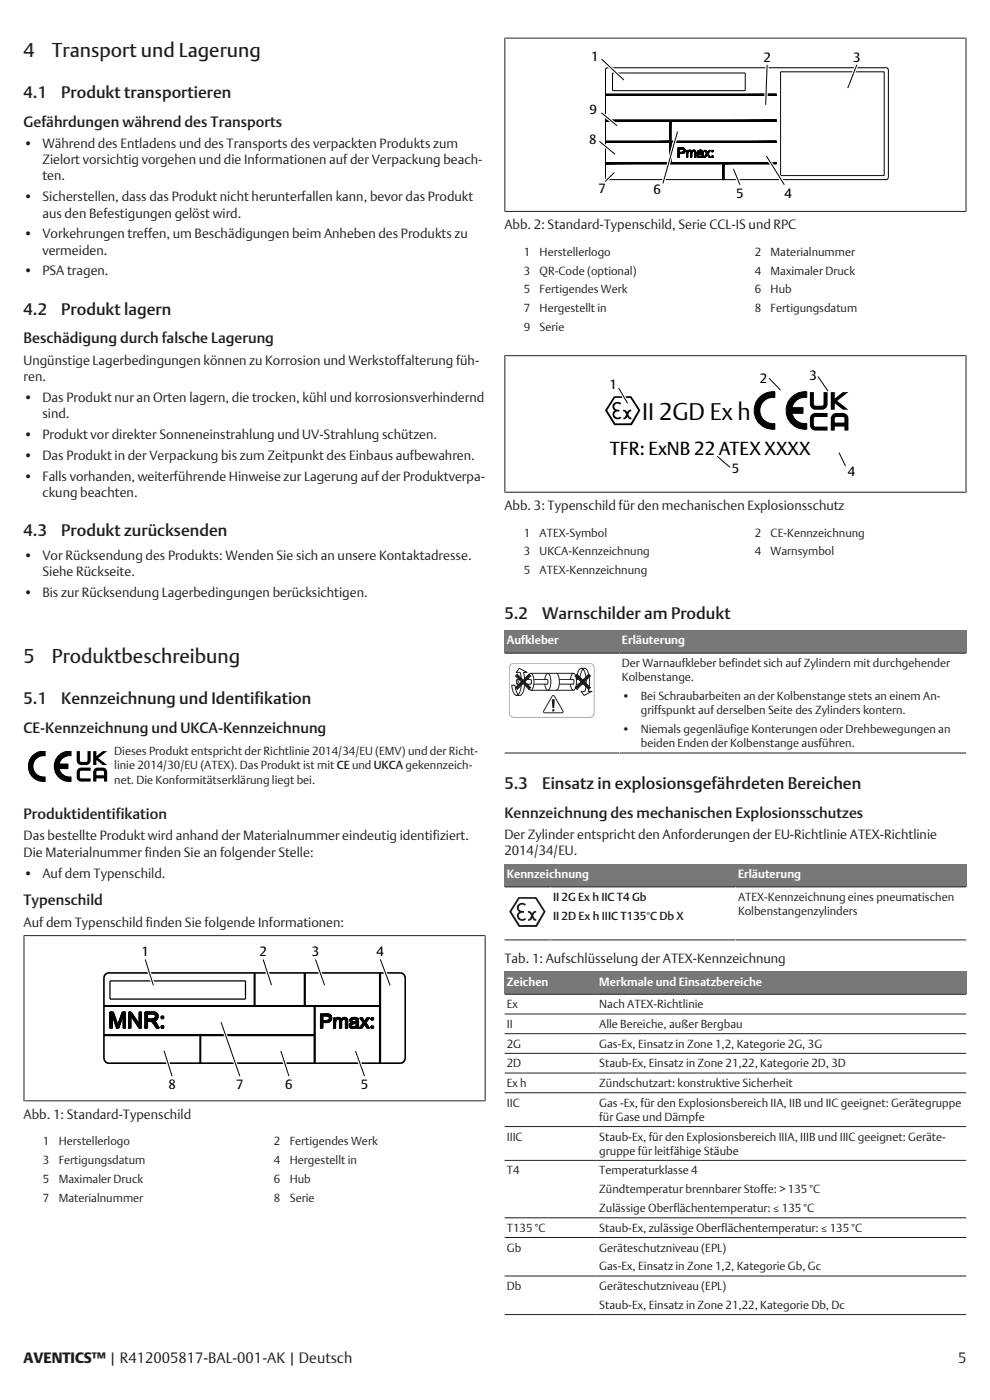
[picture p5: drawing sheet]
<svg xmlns="http://www.w3.org/2000/svg" width="210mm" height="297mm" viewBox="0 0 210 297" stroke-linecap="round" stroke-linejoin="round" font-family="sans-serif">
<defs><g id="words">
<text font-size="5.1" x="136.2" y="89.1">II 2GD Ex h</text>
<g font-size="4.2" fill="#231f20">
<text x="5" y="12.1">4</text>
<text x="11" y="12.1">Transport und Lagerung</text>
<text x="5" y="140.6">5</text>
<text x="11" y="140.6">Produktbeschreibung</text>
</g>
<text font-size="4" x="129.4" y="96.6">TFR: ExNB 22 ATEX XXXX</text>
<g font-size="3.5" fill="#231f20">
<text x="5" y="20.8">4.1</text>
<text x="13" y="20.8">Produkt transportieren</text>
<text x="5" y="66.8">4.2</text>
<text x="13" y="66.8">Produkt lagern</text>
<text x="5" y="113.8">4.3</text>
<text x="13" y="113.8">Produkt zurücksenden</text>
<text x="107" y="131.4">5.2</text>
<text x="115" y="131.4">Warnschilder am Produkt</text>
<text x="5" y="149.3">5.1</text>
<text x="13" y="149.3">Kennzeichnung und Identifikation</text>
<text x="107" y="167.4">5.3</text>
<text x="115" y="167.4">Einsatz in explosionsgefährdeten Bereichen</text>
</g>
<g font-size="3.2" fill="#231f20">
<text x="5" y="26.9">Gefährdungen während des Transports</text>
<text x="5" y="72.8">Beschädigung durch falsche Lagerung</text>
<text x="5" y="155.4">CE-Kennzeichnung und UKCA-Kennzeichnung</text>
<text x="5" y="173.7">Produktidentifikation</text>
<text x="107" y="173.5">Kennzeichnung des mechanischen Explosionsschutzes</text>
<text x="5" y="192.1">Typenschild</text>
<text x="5" y="289.2">AVENTICS™ | R412005817-BAL-001-AK | Deutsch</text>
<text x="203.2" y="289.2">5</text>
</g>
<g font-size="2.8">
<text x="125.4" y="13">1</text>
<text x="161.9" y="13.1">2</text>
<text x="181" y="13.1">3</text>
<text x="125.1" y="24.3">9</text>
<text x="124.9" y="30.5">8</text>
<text x="127" y="40.9">7</text>
<text x="138.6" y="41.2">6</text>
<text x="156.2" y="41.9">5</text>
<text x="166.4" y="41.9">4</text>
<text x="129.3" y="82.5">1</text>
<text x="161.2" y="81.2">2</text>
<text x="171.7" y="80.6">3</text>
<text x="155.3" y="100.4">5</text>
<text x="179.8" y="100.9">4</text>
<text x="30" y="202.8">1</text>
<text x="55" y="202.8">2</text>
<text x="66.1" y="202.8">3</text>
<text x="79.9" y="202.8">4</text>
<text x="35.7" y="231">8</text>
<text x="50.1" y="231">7</text>
<text x="60.5" y="231">6</text>
<text x="76.5" y="231">5</text>
</g>
<g font-size="2.8" fill="#231f20">
<text x="5" y="31.4">•</text>
<text x="9" y="31.4">Während des Entladens und des Transports des verpackten Produkts zum</text>
<text x="9" y="34.9">Zielort vorsichtig vorgehen und die Informationen auf der Verpackung beach-</text>
<text x="9" y="38.3">ten.</text>
<text x="5" y="42.7">•</text>
<text x="9" y="42.7">Sicherstellen, dass das Produkt nicht herunterfallen kann, bevor das Produkt</text>
<text x="9" y="46.1">aus den Befestigungen gelöst wird.</text>
<text x="5" y="50.6">•</text>
<text x="9" y="50.6">Vorkehrungen treffen, um Beschädigungen beim Anheben des Produkts zu</text>
<text x="107" y="48.7">Abb. 2: Standard-Typenschild, Serie CCL-IS und RPC</text>
<text x="5" y="58.4">•</text>
<text x="9" y="54">vermeiden.</text>
<text x="9" y="58.4">PSA tragen.</text>
<text x="5" y="77.4">Ungünstige Lagerbedingungen können zu Korrosion und Werkstoffalterung füh-</text>
<text x="5" y="80.8">ren.</text>
<text x="5" y="85.3">•</text>
<text x="9" y="85.3">Das Produkt nur an Orten lagern, die trocken, kühl und korrosionsverhindernd</text>
<text x="9" y="88.8">sind.</text>
<text x="5" y="93.2">•</text>
<text x="9" y="93.2">Produkt vor direkter Sonneneinstrahlung und UV-Strahlung schützen.</text>
<text x="5" y="97.6">•</text>
<text x="9" y="97.6">Das Produkt in der Verpackung bis zum Zeitpunkt des Einbaus aufbewahren.</text>
<text x="5" y="102">•</text>
<text x="9" y="102">Falls vorhanden, weiterführende Hinweise zur Lagerung auf der Produktverpa-</text>
<text x="9" y="105.5">ckung beachten.</text>
<text x="107" y="108.2">Abb. 3: Typenschild für den mechanischen Explosionsschutz</text>
<text x="5" y="118.8">•</text>
<text x="9" y="118.8">Vor Rücksendung des Produkts: Wenden Sie sich an unsere Kontaktadresse.</text>
<text x="9" y="122.3">Siehe Rückseite.</text>
<text x="5" y="126.7">•</text>
<text x="9" y="126.7">Bis zur Rücksendung Lagerbedingungen berücksichtigen.</text>
<text x="5" y="178.3">Das bestellte Produkt wird anhand der Materialnummer eindeutig identifiziert.</text>
<text x="107" y="178">Der Zylinder entspricht den Anforderungen der EU-Richtlinie ATEX-Richtlinie</text>
<text x="5" y="181.7">Die Materialnummer finden Sie an folgender Stelle:</text>
<text x="107" y="181.5">2014/34/EU.</text>
<text x="5" y="186.2">•</text>
<text x="9" y="186.2">Auf dem Typenschild.</text>
<text x="5" y="196.7">Auf dem Typenschild finden Sie folgende Informationen:</text>
<text x="107" y="204.2">Tab. 1: Aufschlüsselung der ATEX-Kennzeichnung</text>
<text x="5" y="237.4">Abb. 1: Standard-Typenschild</text>
</g>
<g font-size="2.5" fill="#231f20">
<text x="111.1" y="54.3">1</text>
<text x="111.1" y="58.3">3</text>
<text x="114.5" y="54.3">Herstellerlogo</text>
<text x="114.5" y="58.3">QR-Code (optional)</text>
<text x="160.1" y="54.3">2</text>
<text x="160.1" y="58.3">4</text>
<text x="163.5" y="54.3">Materialnummer</text>
<text x="163.5" y="58.3">Maximaler Druck</text>
<text x="111.1" y="62.3">5</text>
<text x="114.5" y="62.3">Fertigendes Werk</text>
<text x="160.1" y="62.3">6</text>
<text x="163.5" y="62.3">Hub</text>
<text x="111.1" y="66.3">7</text>
<text x="111.1" y="70.3">9</text>
<text x="114.5" y="66.3">Hergestellt in</text>
<text x="114.5" y="70.3">Serie</text>
<text x="160.1" y="66.3">8</text>
<text x="163.5" y="66.3">Fertigungsdatum</text>
<text x="111.1" y="113.8">1</text>
<text x="114.5" y="113.8">ATEX-Symbol</text>
<text x="160.1" y="113.8">2</text>
<text x="163.5" y="113.8">CE-Kennzeichnung</text>
<text x="111.1" y="117.8">3</text>
<text x="114.5" y="117.8">UKCA-Kennzeichnung</text>
<text x="160.1" y="117.8">4</text>
<text x="163.5" y="117.8">Warnsymbol</text>
<text x="111.1" y="121.8">5</text>
<text x="114.5" y="121.8">ATEX-Kennzeichnung</text>
<text x="131.9" y="141.6">Der Warnaufkleber befindet sich auf Zylindern mit durchgehender</text>
<text x="131.9" y="144.6">Kolbenstange.</text>
<text x="131.9" y="148.6">•</text>
<text x="135.9" y="148.6">Bei Schraubarbeiten an der Kolbenstange stets an einem An-</text>
<text x="131.9" y="155.6">•</text>
<text x="135.9" y="151.6">griffspunkt auf derselben Seite des Zylinders kontern.</text>
<text x="135.9" y="155.6">Niemals gegenläufige Konterungen oder Drehbewegungen an</text>
<text x="24.2" y="160.2">Dieses Produkt entspricht der Richtlinie 2014/34/EU (EMV) und der Richt-</text>
<text x="135.9" y="158.6">beiden Enden der Kolbenstange ausführen.</text>
<text x="24.2" y="163.2">linie 2014/30/EU (ATEX). Das Produkt ist mit CE und UKCA gekennzeich-</text>
<text x="24.2" y="166.2">net. Die Konformitätserklärung liegt bei.</text>
<text x="117.3" y="191.1">II 2G Ex h IIC T4 Gb</text>
<text x="156.5" y="191.1">ATEX-Kennzeichnung eines pneumatischen</text>
<text x="117.3" y="195.1">II 2D Ex h IIIC T135°C Db X</text>
<text x="156.5" y="194.1">Kolbenstangenzylinders</text>
<text x="107.5" y="213.9">Ex</text>
<text x="127.1" y="213.9">Nach ATEX-Richtlinie</text>
<text x="107.5" y="218.1">II</text>
<text x="127.1" y="218.1">Alle Bereiche, außer Bergbau</text>
<text x="107.5" y="222.3">2G</text>
<text x="107.5" y="226.4">2D</text>
<text x="127.1" y="222.3">Gas-Ex, Einsatz in Zone 1,2, Kategorie 2G, 3G</text>
<text x="127.1" y="226.4">Staub-Ex, Einsatz in Zone 21,22, Kategorie 2D, 3D</text>
<text x="107.5" y="230.6">Ex h</text>
<text x="127.1" y="230.6">Zündschutzart: konstruktive Sicherheit</text>
<text x="107.5" y="234.8">IIC</text>
<text x="127.1" y="234.8">Gas -Ex, für den Explosionsbereich IIA, IIB und IIC geeignet: Gerätegruppe</text>
<text x="127.1" y="237.8">für Gase und Dämpfe</text>
<text x="9.1" y="242.9">1</text>
<text x="12.5" y="242.9">Herstellerlogo</text>
<text x="58.1" y="242.9">2</text>
<text x="61.5" y="242.9">Fertigendes Werk</text>
<text x="107.5" y="242">IIIC</text>
<text x="127.1" y="242">Staub-Ex, für den Explosionsbereich IIIA, IIIB und IIIC geeignet: Geräte-</text>
<text x="127.1" y="245">gruppe für leitfähige Stäube</text>
<text x="9.1" y="246.9">3</text>
<text x="9.1" y="250.9">5</text>
<text x="12.5" y="246.9">Fertigungsdatum</text>
<text x="12.5" y="250.9">Maximaler Druck</text>
<text x="58.1" y="246.9">4</text>
<text x="58.1" y="250.9">6</text>
<text x="61.5" y="246.9">Hergestellt in</text>
<text x="61.5" y="250.9">Hub</text>
<text x="107.5" y="249.2">T4</text>
<text x="127.1" y="249.2">Temperaturklasse 4</text>
<text x="9.1" y="254.9">7</text>
<text x="12.5" y="254.9">Materialnummer</text>
<text x="58.1" y="254.9">8</text>
<text x="61.5" y="254.9">Serie</text>
<text x="127.1" y="253.2">Zündtemperatur brennbarer Stoffe: &gt; 135 °C</text>
<text x="127.1" y="257.2">Zulässige Oberflächentemperatur: ≤ 135 °C</text>
<text x="107.5" y="261.3">T135 °C</text>
<text x="127.1" y="261.3">Staub-Ex, zulässige Oberflächentemperatur: ≤ 135 °C</text>
<text x="107.5" y="265.5">Gb</text>
<text x="127.1" y="265.5">Geräteschutzniveau (EPL)</text>
<text x="127.1" y="269.5">Gas-Ex, Einsatz in Zone 1,2, Kategorie Gb, Gc</text>
<text x="107.5" y="273.7">Db</text>
<text x="127.1" y="273.7">Geräteschutzniveau (EPL)</text>
<text x="127.1" y="277.7">Staub-Ex, Einsatz in Zone 21,22, Kategorie Db, Dc</text>
</g>
<g font-size="2.5" fill="#fff">
<text x="107.5" y="136.7">Aufkleber</text>
<text x="131.9" y="136.7">Erläuterung</text>
<text x="107.5" y="186.3">Kennzeichnung</text>
<text x="156.5" y="186.3">Erläuterung</text>
<text x="107.5" y="209.1">Zeichen</text>
<text x="127.1" y="209.1">Merkmale und Einsatzbereiche</text>
</g>
</g></defs>
<path d="M5 157.2h98M5 168.5h98" fill="none" stroke="#fff" stroke-width=".21"/>
<!-- layer: Ebene 1 -->
<g fill="#000">
<path d="M16.3 159.3h.6v2.1l.3 .2h1.1l.2-.1 .1-2.2h.6v2.1a.94 .94 0 0 1-.9 .9h-1.1a.94 .94 0 0 1-.9-.9z" fill-rule="evenodd"/>
<path d="M19.8 159.3h.6v1.1l1.4-1.1h.9l-1.8 1.5 1.8 1.5h-.9l-1.4-1.1v1.1h-.6z" fill-rule="evenodd"/>
<path d="M16.5 163.1l.7-.3h2v.7h-2l-.3 .3v1.1l.2 .2h2.1v.7h-2a.94 .94 0 0 1-.9-.9v-1.1z" fill-rule="evenodd"/>
<path d="M20.5 163.6l-.1 .9h1.7l-.2-.9-1.2-.1zM20 163.1a1.95 1.95 0 0 1 2.7 .3v2.4h-.6v-.7h-1.7v.7h-.6v-2z" fill-rule="evenodd"/>
</g>
<path d="M6.9 160.4a3.2 3.2 0 0 1 2.7-1v.9a2.26 2.26 0 0 0-2.6 2.3 2.26 2.26 0 0 0 2.6 2.2v1a3.2 3.2 0 0 1-3.3-1.8 3.2 3.2 0 0 1 .6-3.6zM12.4 160.4a3.2 3.2 0 0 1 2.7-1v.9a2.26 2.26 0 0 0-2.6 1.8h1.9v1h-1.9a2.26 2.26 0 0 0 2.6 1.7v1a3.2 3.2 0 0 1-3.3-1.8 3.2 3.2 0 0 1 .6-3.6z" fill="#000"/>
<path d="M6.9 160.4a3.2 3.2 0 0 1 2.7-1v.9a2.26 2.26 0 0 0-2.6 2.3 2.26 2.26 0 0 0 2.6 2.2v1a3.2 3.2 0 0 1-3.3-1.8 3.2 3.2 0 0 1 .6-3.6zM12.4 160.4a3.2 3.2 0 0 1 2.7-1v.9a2.26 2.26 0 0 0-2.6 1.8h1.9v1h-1.9a2.26 2.26 0 0 0 2.6 1.7v1a3.2 3.2 0 0 1-3.3-1.8 3.2 3.2 0 0 1 .6-3.6z" fill="none" stroke="#000" stroke-width=".21"/>
<path d="M31.2 215.1l2.1-.1zM31.2 215h2.1M32.3 215.1l1-.1z" fill="none" stroke="#010000" stroke-width=".21"/>
<path d="M32.3 215.1l1-.1z" fill="#010000"/>
<path d="M32.5 215.1l.8-.1z" fill="none" stroke="#010000" stroke-width=".21"/>
<path d="M32.5 215.1l.8-.1z" fill="#010000"/>
<path d="M32.6 215.1h.7z" fill="none" stroke="#010000" stroke-width=".21"/>
<path d="M32.6 215.1h.7z" fill="#010000"/>
<path d="M32.6 215.1h.7z" fill="none" stroke="#010000" stroke-width=".21"/>
<path d="M32.6 215.1h.7z" fill="#010000"/>
<path d="M32.7 215.1h.6z" fill="none" stroke="#010000" stroke-width=".21"/>
<path d="M32.7 215.1h.6z" fill="#010000"/>
<path d="M32.8 215.2l.5-.1z" fill="none" stroke="#010000" stroke-width=".21"/>
<path d="M32.8 215.2l.5-.1z" fill="#010000"/>
<path d="M32.9 215.2l.4-.1 .1 .1z" fill="none" stroke="#010000" stroke-width=".21"/>
<path d="M32.9 215.2l.4-.1 .1 .1z" fill="#010000"/>
<path d="M32.9 215.2h.5z" fill="none" stroke="#010000" stroke-width=".21"/>
<path d="M32.9 215.2h.5z" fill="#010000"/>
<path d="M32.9 215.3l.5-.1 .1 .1z" fill="none" stroke="#010000" stroke-width=".21"/>
<path d="M32.9 215.3l.5-.1 .1 .1z" fill="#010000"/>
<path d="M32.9 215.3h.6z" fill="none" stroke="#010000" stroke-width=".21"/>
<path d="M32.9 215.3h.6z" fill="#010000"/>
<path d="M32.9 215.3h.6l-.5 .2z" fill="none" stroke="#010000" stroke-width=".21"/>
<path d="M32.9 215.3h.6l-.5 .2z" fill="#010000"/>
<path d="M33 215.5l.5-.2v.2z" fill="none" stroke="#010000" stroke-width=".21"/>
<path d="M33 215.5l.5-.2v.2z" fill="#010000"/>
<path d="M33 215.5h.5z" fill="none" stroke="#010000" stroke-width=".21"/>
<path d="M33 215.5h.5z" fill="#010000"/>
<path d="M33 215.5h.5z" fill="none" stroke="#010000" stroke-width=".21"/>
<path d="M33 215.5h.5z" fill="#010000"/>
<path d="M33 215.6l.5-.1v.1z" fill="none" stroke="#010000" stroke-width=".21"/>
<path d="M33 215.6l.5-.1v.1z" fill="#010000"/>
<path d="M33 215.6h.5l-.5 .1z" fill="none" stroke="#010000" stroke-width=".21"/>
<path d="M33 215.6h.5l-.5 .1z" fill="#010000"/>
<path d="M33 215.7l.5-.1v.1z" fill="none" stroke="#010000" stroke-width=".21"/>
<path d="M33 215.7l.5-.1v.1z" fill="#010000"/>
<path d="M33 215.7h.5z" fill="none" stroke="#010000" stroke-width=".21"/>
<path d="M33 215.7h.5z" fill="#010000"/>
<path d="M32.9 215.8l.6-.1v.2z" fill="none" stroke="#010000" stroke-width=".21"/>
<path d="M32.9 215.8l.6-.1v.2z" fill="#010000"/>
<path d="M32.9 215.8l.6 .1h-.6z" fill="none" stroke="#010000" stroke-width=".21"/>
<path d="M32.9 215.8l.6 .1h-.6z" fill="#010000"/>
<path d="M32.9 216l.6-.1z" fill="none" stroke="#010000" stroke-width=".21"/>
<path d="M32.9 216l.6-.1z" fill="#010000"/>
<path d="M32.9 216l.6-.1-.1 .1z" fill="none" stroke="#010000" stroke-width=".21"/>
<path d="M32.9 216l.6-.1-.1 .1z" fill="#010000"/>
<path d="M32.9 216h.5z" fill="none" stroke="#010000" stroke-width=".21"/>
<path d="M32.9 216h.5z" fill="#010000"/>
<path d="M32.7 216.1l.7-.1z" fill="none" stroke="#010000" stroke-width=".21"/>
<path d="M32.7 216.1l.7-.1z" fill="#010000"/>
<path d="M32.7 216.1l.7-.1-.1 .1z" fill="none" stroke="#010000" stroke-width=".21"/>
<path d="M32.7 216.1l.7-.1-.1 .1z" fill="#010000"/>
<path d="M32.7 216.1h.6z" fill="none" stroke="#010000" stroke-width=".21"/>
<path d="M32.7 216.1h.6z" fill="#010000"/>
<path d="M32.6 216.1h.7z" fill="none" stroke="#010000" stroke-width=".21"/>
<path d="M32.6 216.1h.7z" fill="#010000"/>
<path d="M32.5 216.2l.8-.1z" fill="none" stroke="#010000" stroke-width=".21"/>
<path d="M32.5 216.2l.8-.1z" fill="#010000"/>
<path d="M32.3 216.2l1-.1z" fill="none" stroke="#010000" stroke-width=".21"/>
<path d="M32.3 216.2l1-.1z" fill="#010000"/>
<path d="M32.3 216.2l1-.1z" fill="none" stroke="#010000" stroke-width=".21"/>
<path d="M32.3 216.2l1-.1z" fill="#010000"/>
<path d="M31.2 215.1l2.1-.1zM31.2 215h2.1M31.2 215.1l2-.2z" fill="none" stroke="#010000" stroke-width=".21"/>
<path d="M31.2 215.1l2-.2z" fill="#010000"/>
<path d="M31.2 215.1l1.9-.2z" fill="none" stroke="#010000" stroke-width=".21"/>
<path d="M31.2 215.1l1.9-.2z" fill="#010000"/>
<path d="M31.2 215.1l1.7-.3z" fill="none" stroke="#010000" stroke-width=".21"/>
<path d="M31.2 215.1l1.7-.3z" fill="#010000"/>
<path d="M31.2 215.1l1.7-.4z" fill="none" stroke="#010000" stroke-width=".21"/>
<path d="M31.2 215.1l1.7-.4z" fill="#010000"/>
<path d="M31.2 215.1l1.5-.4z" fill="none" stroke="#010000" stroke-width=".21"/>
<path d="M31.2 215.1l1.5-.4z" fill="#010000"/>
<path d="M31.2 215.1l1.3-.4z" fill="none" stroke="#010000" stroke-width=".21"/>
<path d="M31.2 215.1l1.3-.4z" fill="#010000"/>
<path d="M30.8 214.7h1.5l-1.1 .4z" fill="none" stroke="#010000" stroke-width=".21"/>
<path d="M30.8 214.7h1.5l-1.1 .4z" fill="#010000"/>
<path d="M30.8 214.7l.4 .4-.4 3z" fill="none" stroke="#010000" stroke-width=".21"/>
<path d="M30.8 214.7l.4 .4-.4 3z" fill="#010000"/>
<path d="M68.4 215.5l1.7-.2 .1 .2z" fill="none" stroke="#010000" stroke-width=".21"/>
<path d="M68.4 215.5l1.7-.2 .1 .2z" fill="#010000"/>
<path d="M68.4 215.5l1.7-.2z" fill="none" stroke="#010000" stroke-width=".21"/>
<path d="M68.4 215.5l1.7-.2z" fill="#010000"/>
<path d="M68.4 215.5l1.6-.2z" fill="none" stroke="#010000" stroke-width=".21"/>
<path d="M68.4 215.5l1.6-.2z" fill="#010000"/>
<path d="M68.4 215.5l1.5-.3z" fill="none" stroke="#010000" stroke-width=".21"/>
<path d="M68.4 215.5l1.5-.3z" fill="#010000"/>
<path d="M68.4 215.5l1.4-.3z" fill="none" stroke="#010000" stroke-width=".21"/>
<path d="M68.4 215.5l1.4-.3z" fill="#010000"/>
<path d="M68.4 215.5l1.3-.4z" fill="none" stroke="#010000" stroke-width=".21"/>
<path d="M68.4 215.5l1.3-.4z" fill="#010000"/>
<path d="M68.4 215.5l1.1-.4z" fill="none" stroke="#010000" stroke-width=".21"/>
<path d="M68.4 215.5l1.1-.4z" fill="#010000"/>
<path d="M68.4 215.5l.9-.4z" fill="none" stroke="#010000" stroke-width=".21"/>
<path d="M68.4 215.5l.9-.4z" fill="#010000"/>
<path d="M68 215.1h1.2l-.8 .4z" fill="none" stroke="#010000" stroke-width=".21"/>
<path d="M68 215.1h1.2l-.8 .4z" fill="#010000"/>
<path d="M68.4 215.5h1.8z" fill="none" stroke="#010000" stroke-width=".21"/>
<path d="M68.4 215.5h1.8z" fill="#010000"/>
<path d="M69.2 215.5h1z" fill="none" stroke="#010000" stroke-width=".21"/>
<path d="M69.2 215.5h1z" fill="#010000"/>
<path d="M69.3 215.5h.9z" fill="none" stroke="#010000" stroke-width=".21"/>
<path d="M69.3 215.5h.9z" fill="#010000"/>
<path d="M69.4 215.5h.8z" fill="none" stroke="#010000" stroke-width=".21"/>
<path d="M69.4 215.5h.8z" fill="#010000"/>
<path d="M69.5 215.5h.7z" fill="none" stroke="#010000" stroke-width=".21"/>
<path d="M69.5 215.5h.7z" fill="#010000"/>
<path d="M69.6 215.5h.6z" fill="none" stroke="#010000" stroke-width=".21"/>
<path d="M69.6 215.5h.6z" fill="#010000"/>
<path d="M69.7 215.5h.5z" fill="none" stroke="#010000" stroke-width=".21"/>
<path d="M69.7 215.5h.5z" fill="#010000"/>
<path d="M69.7 215.5h.5v.1z" fill="none" stroke="#010000" stroke-width=".21"/>
<path d="M69.7 215.5h.5v.1z" fill="#010000"/>
<path d="M69.7 215.5l.5 .1z" fill="none" stroke="#010000" stroke-width=".21"/>
<path d="M69.7 215.5l.5 .1z" fill="#010000"/>
<path d="M69.8 215.6h.4z" fill="none" stroke="#010000" stroke-width=".21"/>
<path d="M69.8 215.6h.4z" fill="#010000"/>
<path d="M69.8 215.7l.4-.1 .1 .1z" fill="none" stroke="#010000" stroke-width=".21"/>
<path d="M69.8 215.7l.4-.1 .1 .1z" fill="#010000"/>
<path d="M69.8 215.7h.5z" fill="none" stroke="#010000" stroke-width=".21"/>
<path d="M69.8 215.7h.5z" fill="#010000"/>
<path d="M69.9 215.7h.4z" fill="none" stroke="#010000" stroke-width=".21"/>
<path d="M69.9 215.7h.4z" fill="#010000"/>
<path d="M69.9 215.8h.4z" fill="none" stroke="#010000" stroke-width=".21"/>
<path d="M69.9 215.8h.4z" fill="#010000"/>
<path d="M69.9 215.8h.4z" fill="none" stroke="#010000" stroke-width=".21"/>
<path d="M69.9 215.8h.4z" fill="#010000"/>
<path d="M69.9 215.9l.4-.1v.1z" fill="none" stroke="#010000" stroke-width=".21"/>
<path d="M69.9 215.9l.4-.1v.1z" fill="#010000"/>
<path d="M69.9 215.9h.4l-.4 .1z" fill="none" stroke="#010000" stroke-width=".21"/>
<path d="M69.9 215.9h.4l-.4 .1z" fill="#010000"/>
<path d="M69.9 216l.4-.1z" fill="none" stroke="#010000" stroke-width=".21"/>
<path d="M69.9 216l.4-.1z" fill="#010000"/>
<path d="M69.9 216.1l.4-.2v.2z" fill="none" stroke="#010000" stroke-width=".21"/>
<path d="M69.9 216.1l.4-.2v.2z" fill="#010000"/>
<path d="M69.9 216.1h.4l-.4 .1z" fill="none" stroke="#010000" stroke-width=".21"/>
<path d="M69.9 216.1h.4l-.4 .1z" fill="#010000"/>
<path d="M69.9 216.2l.4-.1z" fill="none" stroke="#010000" stroke-width=".21"/>
<path d="M69.9 216.2l.4-.1z" fill="#010000"/>
<path d="M69.9 216.3l.4-.2v.2z" fill="none" stroke="#010000" stroke-width=".21"/>
<path d="M69.9 216.3l.4-.2v.2z" fill="#010000"/>
<path d="M69.8 216.3h.5z" fill="none" stroke="#010000" stroke-width=".21"/>
<path d="M69.8 216.3h.5z" fill="#010000"/>
<path d="M69.8 216.3h.5z" fill="none" stroke="#010000" stroke-width=".21"/>
<path d="M69.8 216.3h.5z" fill="#010000"/>
<path d="M69.7 216.4l.6-.1-.1 .1z" fill="none" stroke="#010000" stroke-width=".21"/>
<path d="M69.7 216.4l.6-.1-.1 .1z" fill="#010000"/>
<path d="M69.7 216.4h.5z" fill="none" stroke="#010000" stroke-width=".21"/>
<path d="M69.7 216.4h.5z" fill="#010000"/>
<path d="M69.6 216.5l.6-.1z" fill="none" stroke="#010000" stroke-width=".21"/>
<path d="M69.6 216.5l.6-.1z" fill="#010000"/>
<path d="M69.5 216.5l.7-.1z" fill="none" stroke="#010000" stroke-width=".21"/>
<path d="M69.5 216.5l.7-.1z" fill="#010000"/>
<path d="M69.5 216.5l.7-.1z" fill="none" stroke="#010000" stroke-width=".21"/>
<path d="M69.5 216.5l.7-.1z" fill="#010000"/>
<path d="M69.3 216.5h.9z" fill="none" stroke="#010000" stroke-width=".21"/>
<path d="M69.3 216.5h.9z" fill="#010000"/>
<path d="M69.2 216.5h1z" fill="none" stroke="#010000" stroke-width=".21"/>
<path d="M69.2 216.5h1z" fill="#010000"/>
<path d="M69.2 216.5h1l-.1 .1z" fill="none" stroke="#010000" stroke-width=".21"/>
<path d="M69.2 216.5h1l-.1 .1z" fill="#010000"/>
<path d="M68.4 216.9l.8-.4 .9 .1z" fill="none" stroke="#010000" stroke-width=".21"/>
<path d="M68.4 216.9l.8-.4 .9 .1z" fill="#010000"/>
<path d="M68.4 216.5h.8l-.8 .4z" fill="none" stroke="#010000" stroke-width=".21"/>
<path d="M68.4 216.5h.8l-.8 .4z" fill="#010000"/>
<path d="M68.4 216.5l-.4 1.6z" fill="none" stroke="#010000" stroke-width=".21"/>
<path d="M68.4 216.5l-.4 1.6z" fill="#010000"/>
<path d="M68.4 216.9v1.2h-.4z" fill="none" stroke="#010000" stroke-width=".21"/>
<path d="M68.4 216.9v1.2h-.4z" fill="#010000"/>
<path d="M75 215.9h.3z" fill="none" stroke="#010000" stroke-width=".21"/>
<path d="M75 215.9h.3z" fill="#010000"/>
<path d="M75 215.9h.5z" fill="none" stroke="#010000" stroke-width=".21"/>
<path d="M75 215.9h.5z" fill="#010000"/>
<path d="M74.8 215.9h.7z" fill="none" stroke="#010000" stroke-width=".21"/>
<path d="M74.8 215.9h.7z" fill="#010000"/>
<path d="M74.8 215.9h.8z" fill="none" stroke="#010000" stroke-width=".21"/>
<path d="M74.8 215.9h.8z" fill="#010000"/>
<path d="M74.7 215.9h.9z" fill="none" stroke="#010000" stroke-width=".21"/>
<path d="M74.7 215.9h.9z" fill="#010000"/>
<path d="M74.7 215.9l1 .1z" fill="none" stroke="#010000" stroke-width=".21"/>
<path d="M74.7 215.9l1 .1z" fill="#010000"/>
<path d="M74.5 216h1.2z" fill="none" stroke="#010000" stroke-width=".21"/>
<path d="M74.5 216h1.2z" fill="#010000"/>
<path d="M74.5 216h1.2z" fill="none" stroke="#010000" stroke-width=".21"/>
<path d="M74.5 216h1.2z" fill="#010000"/>
<path d="M74.5 216h1.2z" fill="none" stroke="#010000" stroke-width=".21"/>
<path d="M74.5 216h1.2z" fill="#010000"/>
<path d="M72.9 215.9h.3z" fill="none" stroke="#010000" stroke-width=".21"/>
<path d="M72.9 215.9h.3z" fill="#010000"/>
<path d="M72.9 215.9h.4z" fill="none" stroke="#010000" stroke-width=".21"/>
<path d="M72.9 215.9h.4z" fill="#010000"/>
<path d="M72.8 215.9h.5z" fill="none" stroke="#010000" stroke-width=".21"/>
<path d="M72.8 215.9h.5z" fill="#010000"/>
<path d="M72.8 215.9h.6z" fill="none" stroke="#010000" stroke-width=".21"/>
<path d="M72.8 215.9h.6z" fill="#010000"/>
<path d="M72.7 215.9h.7z" fill="none" stroke="#010000" stroke-width=".21"/>
<path d="M72.7 215.9h.7z" fill="#010000"/>
<path d="M72.7 215.9l.7 .1z" fill="none" stroke="#010000" stroke-width=".21"/>
<path d="M72.7 215.9l.7 .1z" fill="#010000"/>
<path d="M72.7 215.9l.7 .1-.8 .1z" fill="none" stroke="#010000" stroke-width=".21"/>
<path d="M72.7 215.9l.7 .1-.8 .1z" fill="#010000"/>
<path d="M72.6 216.1h.9z" fill="none" stroke="#010000" stroke-width=".21"/>
<path d="M72.6 216.1h.9z" fill="#010000"/>
<path d="M72.4 216.1h1.1z" fill="none" stroke="#010000" stroke-width=".21"/>
<path d="M72.4 216.1h1.1z" fill="#010000"/>
<path d="M71.6 215.9h.3z" fill="none" stroke="#010000" stroke-width=".21"/>
<path d="M71.6 215.9h.3z" fill="#010000"/>
<path d="M71.6 215.9h.4z" fill="none" stroke="#010000" stroke-width=".21"/>
<path d="M71.6 215.9h.4z" fill="#010000"/>
<path d="M71.5 215.9h.5z" fill="none" stroke="#010000" stroke-width=".21"/>
<path d="M71.5 215.9h.5z" fill="#010000"/>
<path d="M71.5 215.9h.6z" fill="none" stroke="#010000" stroke-width=".21"/>
<path d="M71.5 215.9h.6z" fill="#010000"/>
<path d="M71.3 215.9h.8z" fill="none" stroke="#010000" stroke-width=".21"/>
<path d="M71.3 215.9h.8z" fill="#010000"/>
<path d="M71.3 215.9l.9 .1z" fill="none" stroke="#010000" stroke-width=".21"/>
<path d="M71.3 215.9l.9 .1z" fill="#010000"/>
<path d="M71.3 215.9l.9 .1-.9 .1z" fill="none" stroke="#010000" stroke-width=".21"/>
<path d="M71.3 215.9l.9 .1-.9 .1z" fill="#010000"/>
<path d="M71.3 216.1h.9z" fill="none" stroke="#010000" stroke-width=".21"/>
<path d="M71.3 216.1h.9z" fill="#010000"/>
<path d="M71.3 216.1h1z" fill="none" stroke="#010000" stroke-width=".21"/>
<path d="M71.3 216.1h1z" fill="#010000"/>
<path d="M71.2 216.1h1.1z" fill="none" stroke="#010000" stroke-width=".21"/>
<path d="M71.2 216.1h1.1z" fill="#010000"/>
<path d="M71.2 216.1h1.1v.1z" fill="none" stroke="#010000" stroke-width=".21"/>
<path d="M71.2 216.1h1.1v.1z" fill="#010000"/>
<path d="M71.2 216.1l1.1 .1z" fill="none" stroke="#010000" stroke-width=".21"/>
<path d="M71.2 216.1l1.1 .1z" fill="#010000"/>
<path d="M71.1 216.2h.6z" fill="none" stroke="#010000" stroke-width=".21"/>
<path d="M71.1 216.2h.6z" fill="#010000"/>
<path d="M71.7 216.2h.6z" fill="none" stroke="#010000" stroke-width=".21"/>
<path d="M71.7 216.2h.6z" fill="#010000"/>
<path d="M71.8 216.2h.5z" fill="none" stroke="#010000" stroke-width=".21"/>
<path d="M71.8 216.2h.5z" fill="#010000"/>
<path d="M71.8 216.2h.5z" fill="none" stroke="#010000" stroke-width=".21"/>
<path d="M71.8 216.2h.5z" fill="#010000"/>
<path d="M71.9 216.3h.5z" fill="none" stroke="#010000" stroke-width=".21"/>
<path d="M71.9 216.3h.5z" fill="#010000"/>
<path d="M71.9 216.3h.5z" fill="none" stroke="#010000" stroke-width=".21"/>
<path d="M71.9 216.3h.5z" fill="#010000"/>
<path d="M72 216.3h.6z" fill="none" stroke="#010000" stroke-width=".21"/>
<path d="M72 216.3h.6z" fill="#010000"/>
<path d="M72.4 216.3l.4-.1z" fill="none" stroke="#010000" stroke-width=".21"/>
<path d="M72.4 216.3l.4-.1z" fill="#010000"/>
<path d="M72 216.3h.6z" fill="none" stroke="#010000" stroke-width=".21"/>
<path d="M72 216.3h.6z" fill="#010000"/>
<path d="M72 216.3h.6z" fill="none" stroke="#010000" stroke-width=".21"/>
<path d="M72 216.3h.6z" fill="#010000"/>
<path d="M72 216.3h.6z" fill="none" stroke="#010000" stroke-width=".21"/>
<path d="M72 216.3h.6z" fill="#010000"/>
<path d="M72 216.4l.6-.1z" fill="none" stroke="#010000" stroke-width=".21"/>
<path d="M72 216.4l.6-.1z" fill="#010000"/>
<path d="M72 216.4h.5z" fill="none" stroke="#010000" stroke-width=".21"/>
<path d="M72 216.4h.5z" fill="#010000"/>
<path d="M72 216.5l.5-.1z" fill="none" stroke="#010000" stroke-width=".21"/>
<path d="M72 216.5l.5-.1z" fill="#010000"/>
<path d="M72 216.5h.5z" fill="none" stroke="#010000" stroke-width=".21"/>
<path d="M72 216.5h.5z" fill="#010000"/>
<path d="M72.1 216.5h.4l-.1 .1z" fill="none" stroke="#010000" stroke-width=".21"/>
<path d="M72.1 216.5h.4l-.1 .1z" fill="#010000"/>
<path d="M72.1 216.5l.3 .1-.3 .1z" fill="none" stroke="#010000" stroke-width=".21"/>
<path d="M72.1 216.5l.3 .1-.3 .1z" fill="#010000"/>
<path d="M72.1 216.7l.3-.1z" fill="none" stroke="#010000" stroke-width=".21"/>
<path d="M72.1 216.7l.3-.1z" fill="#010000"/>
<path d="M72.1 216.7h.3l-.3 1.4z" fill="none" stroke="#010000" stroke-width=".21"/>
<path d="M72.1 216.7h.3l-.3 1.4z" fill="#010000"/>
<path d="M74.5 216.1h1.3z" fill="none" stroke="#010000" stroke-width=".21"/>
<path d="M74.5 216.1h1.3z" fill="#010000"/>
<path d="M74.5 216.1h1.4z" fill="none" stroke="#010000" stroke-width=".21"/>
<path d="M74.5 216.1h1.4z" fill="#010000"/>
<path d="M74.3 216.2l.2-.1h1.4z" fill="none" stroke="#010000" stroke-width=".21"/>
<path d="M74.3 216.2l.2-.1h1.4z" fill="#010000"/>
<path d="M74.3 216.2l1.6-.1v.1z" fill="none" stroke="#010000" stroke-width=".21"/>
<path d="M74.3 216.2l1.6-.1v.1z" fill="#010000"/>
<path d="M74.3 216.2h1.6z" fill="none" stroke="#010000" stroke-width=".21"/>
<path d="M74.3 216.2h1.6z" fill="#010000"/>
<path d="M74.3 216.2h.8z" fill="none" stroke="#010000" stroke-width=".21"/>
<path d="M74.3 216.2h.8z" fill="#010000"/>
<path d="M74.3 216.2h.7z" fill="none" stroke="#010000" stroke-width=".21"/>
<path d="M74.3 216.3l.7-.1z" fill="#010000"/>
<path d="M34.2 215.6h.5l-.5 .5z" fill="none" stroke="#010000" stroke-width=".21"/>
<path d="M34.2 215.6h.5l-.5 .5z" fill="#010000"/>
<path d="M34.7 215.6v.5h-.5z" fill="none" stroke="#010000" stroke-width=".21"/>
<path d="M34.7 215.6v.5h-.5z" fill="#010000"/>
<path d="M72.4 216.1h1.2z" fill="none" stroke="#010000" stroke-width=".21"/>
<path d="M72.4 216.1h1.2z" fill="#010000"/>
<path d="M72.4 216.1h1.2z" fill="none" stroke="#010000" stroke-width=".21"/>
<path d="M72.4 216.1h1.2z" fill="#010000"/>
<path d="M73 216.2l.6-.1z" fill="none" stroke="#010000" stroke-width=".21"/>
<path d="M73 216.2l.6-.1z" fill="#010000"/>
<path d="M73 216.2h.6z" fill="none" stroke="#010000" stroke-width=".21"/>
<path d="M73 216.2h.6z" fill="#010000"/>
<path d="M73 216.2h.6z" fill="none" stroke="#010000" stroke-width=".21"/>
<path d="M73 216.2h.6z" fill="#010000"/>
<path d="M72.4 216.1l.6 .1z" fill="none" stroke="#010000" stroke-width=".21"/>
<path d="M72.4 216.1l.6 .1z" fill="#010000"/>
<path d="M72.4 216.1l.4 .1-.4 .1z" fill="none" stroke="#010000" stroke-width=".21"/>
<path d="M72.4 216.1l.4 .1-.4 .1z" fill="#010000"/>
<path d="M73.1 216.2h.5z" fill="none" stroke="#010000" stroke-width=".21"/>
<path d="M73.1 216.2h.5z" fill="#010000"/>
<path d="M73.2 216.3l.4-.1z" fill="none" stroke="#010000" stroke-width=".21"/>
<path d="M73.2 216.3l.4-.1z" fill="#010000"/>
<path d="M73.2 216.3l.4-.1 .1 .1z" fill="none" stroke="#010000" stroke-width=".21"/>
<path d="M73.2 216.3l.4-.1 .1 .1z" fill="#010000"/>
<path d="M73.2 216.3h.5z" fill="none" stroke="#010000" stroke-width=".21"/>
<path d="M73.2 216.3h.5z" fill="#010000"/>
<path d="M73.3 216.3h.4z" fill="none" stroke="#010000" stroke-width=".21"/>
<path d="M73.3 216.3h.4z" fill="#010000"/>
<path d="M73.3 216.4l.4-.1v.2z" fill="none" stroke="#010000" stroke-width=".21"/>
<path d="M73.3 216.4l.4-.1v.2z" fill="#010000"/>
<path d="M73.3 216.4l.4 .1z" fill="none" stroke="#010000" stroke-width=".21"/>
<path d="M73.3 216.4l.4 .1z" fill="#010000"/>
<path d="M73.3 216.5h.4z" fill="none" stroke="#010000" stroke-width=".21"/>
<path d="M73.3 216.5h.4z" fill="#010000"/>
<path d="M73.3 216.5h.4v.1z" fill="none" stroke="#010000" stroke-width=".21"/>
<path d="M73.3 216.5h.4v.1z" fill="#010000"/>
<path d="M73.3 216.5l.4 .1z" fill="none" stroke="#010000" stroke-width=".21"/>
<path d="M73.3 216.5l.4 .1z" fill="#010000"/>
<path d="M73.3 216.6h.4l-.4 .2z" fill="none" stroke="#010000" stroke-width=".21"/>
<path d="M73.3 216.6h.4l-.4 .1z" fill="#010000"/>
<path d="M73.3 216.7l.4-.1-.4 1.5z" fill="none" stroke="#010000" stroke-width=".21"/>
<path d="M73.3 216.7l.4-.1-.4 1.5z" fill="#010000"/>
<path d="M73.7 216.6v1.5h-.4z" fill="none" stroke="#010000" stroke-width=".21"/>
<path d="M73.7 216.6v1.5h-.4z" fill="#010000"/>
<path d="M32.2 216.2h1.1z" fill="none" stroke="#010000" stroke-width=".21"/>
<path d="M32.2 216.2h1.1z" fill="#010000"/>
<path d="M31.2 216.2h1l-1 .3zM31.2 216.5l1-.3h1.1z" fill="none" stroke="#010000" stroke-width=".21"/>
<path d="M31.2 216.4h2.1" fill="none" stroke="#010000" stroke-width=".34"/>
<path d="M31.2 216.2h1l-1 .3z" fill="#010000"/>
<path d="M31.2 216.2l-.4 1.9z" fill="none" stroke="#010000" stroke-width=".21"/>
<path d="M31.2 216.2l-.4 1.9z" fill="#010000"/>
<path d="M31.2 215.1v1.1l-.4 1.9z" fill="none" stroke="#010000" stroke-width=".21"/>
<path d="M31.2 215.1v1.1l-.4 1.9z" fill="#010000"/>
<path d="M31.2 216.5v1.6h-.4z" fill="none" stroke="#010000" stroke-width=".21"/>
<path d="M31.2 216.5v1.6h-.4z" fill="#010000"/>
<path d="M71.1 216.2h.6z" fill="none" stroke="#010000" stroke-width=".21"/>
<path d="M71.1 216.2h.6z" fill="#010000"/>
<path d="M71.1 216.2h.5z" fill="none" stroke="#010000" stroke-width=".21"/>
<path d="M71.1 216.2h.5z" fill="#010000"/>
<path d="M71.1 216.2h.4z" fill="none" stroke="#010000" stroke-width=".21"/>
<path d="M71.1 216.2h.4z" fill="#010000"/>
<path d="M71.1 216.2l.3 .1z" fill="none" stroke="#010000" stroke-width=".21"/>
<path d="M71.1 216.2l.3 .1z" fill="#010000"/>
<path d="M71.1 216.2l.2 .1z" fill="none" stroke="#010000" stroke-width=".21"/>
<path d="M71.1 216.2l.2 .1z" fill="#010000"/>
<path d="M71.1 216.2l.2 .1-.1 .2z" fill="none" stroke="#010000" stroke-width=".21"/>
<path d="M71.1 216.2l.2 .1-.1 .2z" fill="#010000"/>
<path d="M71.1 216.2l.1 .3z" fill="none" stroke="#010000" stroke-width=".21"/>
<path d="M71.1 216.2l.1 .3z" fill="#010000"/>
<path d="M71.1 216.2l.1 .4z" fill="none" stroke="#010000" stroke-width=".21"/>
<path d="M71.1 216.2l.1 .4z" fill="#010000"/>
<path d="M71.1 216.2l.1 .4-.4 1.5z" fill="none" stroke="#010000" stroke-width=".21"/>
<path d="M71.1 216.2l.1 .4-.4 1.5z" fill="#010000"/>
<path d="M71.1 215.9l-.3 2.2zM72.4 216.3l.4-.1z" fill="none" stroke="#010000" stroke-width=".21"/>
<path d="M70.9 215.9v2.2" fill="none" stroke="#010000" stroke-width=".27"/>
<path d="M72.4 216.3l.4-.1z" fill="#010000"/>
<path d="M75.1 216.2h.8z" fill="none" stroke="#010000" stroke-width=".21"/>
<path d="M75.1 216.2h.8z" fill="#010000"/>
<path d="M75.3 216.2h.6z" fill="none" stroke="#010000" stroke-width=".21"/>
<path d="M75.3 216.2h.6z" fill="#010000"/>
<path d="M75.3 216.2h.6z" fill="none" stroke="#010000" stroke-width=".21"/>
<path d="M75.3 216.2h.6z" fill="#010000"/>
<path d="M75.4 216.3l.5-.1z" fill="none" stroke="#010000" stroke-width=".21"/>
<path d="M75.4 216.3l.5-.1z" fill="#010000"/>
<path d="M75.4 216.3h.5z" fill="none" stroke="#010000" stroke-width=".21"/>
<path d="M75.4 216.3h.5z" fill="#010000"/>
<path d="M75.5 216.3h.4h-.4" fill="none" stroke="#010000" stroke-width=".21"/>
<path d="M75.5 216.3h.4z" fill="#010000"/>
<path d="M75.5 216.3h.4z" fill="none" stroke="#010000" stroke-width=".21"/>
<path d="M75.5 216.3h.4z" fill="#010000"/>
<path d="M75.5 216.3h.4z" fill="none" stroke="#010000" stroke-width=".21"/>
<path d="M75.5 216.3h.4z" fill="#010000"/>
<path d="M75.6 216.4l.3-.1 .1 .2z" fill="none" stroke="#010000" stroke-width=".21"/>
<path d="M75.6 216.4l.3-.1 .1 .2z" fill="#010000"/>
<path d="M75.6 216.4l.4 .1z" fill="none" stroke="#010000" stroke-width=".21"/>
<path d="M75.6 216.4l.4 .1z" fill="#010000"/>
<path d="M75.6 216.5h.4z" fill="none" stroke="#010000" stroke-width=".21"/>
<path d="M75.6 216.5h.4z" fill="#010000"/>
<path d="M75.6 216.5h.4z" fill="none" stroke="#010000" stroke-width=".21"/>
<path d="M75.6 216.5h.4z" fill="#010000"/>
<path d="M75.6 216.5l.4 .1z" fill="none" stroke="#010000" stroke-width=".21"/>
<path d="M75.6 216.5l.4 .1z" fill="#010000"/>
<path d="M75.6 216.5l.4 .1z" fill="none" stroke="#010000" stroke-width=".21"/>
<path d="M75.6 216.5l.4 .1z" fill="#010000"/>
<path d="M75.6 216.6h.4z" fill="none" stroke="#010000" stroke-width=".21"/>
<path d="M75.6 216.6h.4z" fill="#010000"/>
<path d="M75.6 216.7l.4-.1-.4 .1" fill="none" stroke="#010000" stroke-width=".21"/>
<path d="M75.6 216.7l.4-.1z" fill="#010000"/>
<path d="M75.6 216.7l.4-.1z" fill="none" stroke="#010000" stroke-width=".21"/>
<path d="M75.6 216.7l.4-.1z" fill="#010000"/>
<path d="M76 216.7h-.4h.4" fill="none" stroke="#010000" stroke-width=".21"/>
<path d="M75.6 216.7h.4z" fill="#010000"/>
<path d="M75.4 216.8l.6-.1z" fill="none" stroke="#010000" stroke-width=".21"/>
<path d="M75.4 216.7h.6z" fill="#010000"/>
<path d="M75.2 216.8l.8-.1z" fill="none" stroke="#010000" stroke-width=".21"/>
<path d="M75.2 216.8l.8-.1z" fill="#010000"/>
<path d="M74.7 216.9l1.3-.2z" fill="none" stroke="#010000" stroke-width=".21"/>
<path d="M74.7 216.9l1.3-.2z" fill="#010000"/>
<path d="M74.5 217l1.5-.3z" fill="none" stroke="#010000" stroke-width=".21"/>
<path d="M74.5 217l1.5-.3z" fill="#010000"/>
<path d="M74.5 217l1.5-.3z" fill="none" stroke="#010000" stroke-width=".21"/>
<path d="M74.5 217l1.5-.3z" fill="#010000"/>
<path d="M74.5 217l1.5-.3-.4 .3z" fill="none" stroke="#010000" stroke-width=".21"/>
<path d="M74.5 217l1.5-.3-.4 .3z" fill="#010000"/>
<path d="M75.6 217l.4-.3-.4 .5z" fill="none" stroke="#010000" stroke-width=".21"/>
<path d="M75.6 217l.4-.3-.4 .5z" fill="#010000"/>
<path d="M76 216.7v.5h-.4z" fill="none" stroke="#010000" stroke-width=".21"/>
<path d="M76 216.7v.5h-.4z" fill="#010000"/>
<path d="M75.6 217.2h.4z" fill="none" stroke="#010000" stroke-width=".21"/>
<path d="M75.6 217.2h.4z" fill="#010000"/>
<path d="M75.6 217.2l.4 .1z" fill="none" stroke="#010000" stroke-width=".21"/>
<path d="M75.6 217.2l.4 .1z" fill="#010000"/>
<path d="M75.6 217.2l.4 .1-.4 .1z" fill="none" stroke="#010000" stroke-width=".21"/>
<path d="M75.6 217.2l.4 .1-.4 .1z" fill="#010000"/>
<path d="M75.6 217.4l.4-.1v.1z" fill="none" stroke="#010000" stroke-width=".21"/>
<path d="M75.6 217.4l.4-.1v.1z" fill="#010000"/>
<path d="M75.6 217.4h.4z" fill="none" stroke="#010000" stroke-width=".21"/>
<path d="M75.6 217.4h.4z" fill="#010000"/>
<path d="M75.5 217.5l.5-.1z" fill="none" stroke="#010000" stroke-width=".21"/>
<path d="M75.5 217.5l.5-.1z" fill="#010000"/>
<path d="M75.5 217.5l.5-.1z" fill="none" stroke="#010000" stroke-width=".21"/>
<path d="M75.5 217.5l.5-.1z" fill="#010000"/>
<path d="M75.5 217.5h.5z" fill="none" stroke="#010000" stroke-width=".21"/>
<path d="M75.5 217.5h.5z" fill="#010000"/>
<path d="M75.5 217.6l.5-.1v.1z" fill="none" stroke="#010000" stroke-width=".21"/>
<path d="M75.5 217.6l.5-.1v.1z" fill="#010000"/>
<path d="M75.5 217.6h.5z" fill="none" stroke="#010000" stroke-width=".21"/>
<path d="M75.5 217.6h.5z" fill="#010000"/>
<path d="M75.5 217.6l.5 .1z" fill="none" stroke="#010000" stroke-width=".21"/>
<path d="M75.5 217.6l.5 .1z" fill="#010000"/>
<path d="M75.4 217.7h.6z" fill="none" stroke="#010000" stroke-width=".21"/>
<path d="M75.4 217.7h.6z" fill="#010000"/>
<path d="M75.4 217.7h.6z" fill="none" stroke="#010000" stroke-width=".21"/>
<path d="M75.4 217.7h.6z" fill="#010000"/>
<path d="M75.3 217.8l.7-.1z" fill="none" stroke="#010000" stroke-width=".21"/>
<path d="M75.3 217.8l.7-.1z" fill="#010000"/>
<path d="M75.2 217.8h.8z" fill="none" stroke="#010000" stroke-width=".21"/>
<path d="M75.2 217.8h.8z" fill="#010000"/>
<path d="M75.2 217.8h.8z" fill="none" stroke="#010000" stroke-width=".21"/>
<path d="M75.2 217.8h.8z" fill="#010000"/>
<path d="M75.7 217.8h.3z" fill="none" stroke="#010000" stroke-width=".21"/>
<path d="M75.7 217.8h.3z" fill="#010000"/>
<path d="M75.1 217.8h.6z" fill="none" stroke="#010000" stroke-width=".21"/>
<path d="M75.1 217.8h.6z" fill="#010000"/>
<path d="M74.9 217.8h.8z" fill="none" stroke="#010000" stroke-width=".21"/>
<path d="M74.9 217.8h.8z" fill="#010000"/>
<path d="M74.3 217.9l1.4-.1z" fill="none" stroke="#010000" stroke-width=".21"/>
<path d="M74.3 217.9l1.4-.1z" fill="#010000"/>
<path d="M75.7 217.8h.3l-.3 .2z" fill="none" stroke="#010000" stroke-width=".21"/>
<path d="M75.7 217.8h.3l-.3 .2z" fill="#010000"/>
<path d="M74.3 216.3l.6-.1z" fill="none" stroke="#010000" stroke-width=".21"/>
<path d="M74.3 216.3l.6-.1z" fill="#010000"/>
<path d="M74.3 216.3l.6-.1z" fill="none" stroke="#010000" stroke-width=".21"/>
<path d="M74.3 216.3l.6-.1z" fill="#010000"/>
<path d="M74.3 216.3l.7-.1z" fill="none" stroke="#010000" stroke-width=".21"/>
<path d="M74.3 216.3l.7-.1z" fill="#010000"/>
<path d="M74.3 216.3l.5-.1z" fill="none" stroke="#010000" stroke-width=".21"/>
<path d="M74.3 216.3l.5-.1z" fill="#010000"/>
<path d="M74.3 216.3h.4l-.5 .1z" fill="none" stroke="#010000" stroke-width=".21"/>
<path d="M74.3 216.3h.4l-.5 .1z" fill="#010000"/>
<path d="M78.7 215.9h.5l-.5 .4z" fill="none" stroke="#010000" stroke-width=".21"/>
<path d="M78.7 215.9h.5l-.5 .4z" fill="#010000"/>
<path d="M78.7 216.3l.5-.4v.4z" fill="none" stroke="#010000" stroke-width=".21"/>
<path d="M78.7 216.3l.5-.4v.4z" fill="#010000"/>
<path d="M74.2 216.4l.5-.1z" fill="none" stroke="#010000" stroke-width=".21"/>
<path d="M74.2 216.4l.5-.1z" fill="#010000"/>
<path d="M74.2 216.4l.5-.1z" fill="none" stroke="#010000" stroke-width=".21"/>
<path d="M74.2 216.4l.5-.1z" fill="#010000"/>
<path d="M74.2 216.4h.4l-.4 .1z" fill="none" stroke="#010000" stroke-width=".21"/>
<path d="M74.2 216.4h.4l-.4 .1z" fill="#010000"/>
<path d="M77.8 215.9h.5l-.8 .6z" fill="none" stroke="#010000" stroke-width=".21"/>
<path d="M77.8 215.9h.5l-.8 .6z" fill="#010000"/>
<path d="M77.4 216.5l.9-.6z" fill="none" stroke="#010000" stroke-width=".21"/>
<path d="M77.4 216.5l.9-.6z" fill="#010000"/>
<path d="M77.4 216.6l.9-.7z" fill="none" stroke="#010000" stroke-width=".21"/>
<path d="M77.4 216.6l.9-.7z" fill="#010000"/>
<path d="M77.3 216.7l1-.8z" fill="none" stroke="#010000" stroke-width=".21"/>
<path d="M77.3 216.7l1-.8z" fill="#010000"/>
<path d="M77.3 216.7l1-.8-.7 1.1z" fill="none" stroke="#010000" stroke-width=".21"/>
<path d="M77.3 216.7l1-.8-.7 1.1z" fill="#010000"/>
<path d="M77.3 216.7l.3 .3h-.5z" fill="none" stroke="#010000" stroke-width=".21"/>
<path d="M77.3 216.7l.3 .3h-.5z" fill="#010000"/>
<path d="M77.3 216.6l-.2 .4z" fill="none" stroke="#010000" stroke-width=".21"/>
<path d="M77.3 216.6l-.2 .4z" fill="#010000"/>
<path d="M77.2 216.5l-.1 .5z" fill="none" stroke="#010000" stroke-width=".21"/>
<path d="M77.2 216.5l-.1 .5z" fill="#010000"/>
<path d="M77.2 216.5l-.1 .5z" fill="none" stroke="#010000" stroke-width=".21"/>
<path d="M77.2 216.5l-.1 .5z" fill="#010000"/>
<path d="M76.8 215.9l.4 .6-.1 .5z" fill="none" stroke="#010000" stroke-width=".21"/>
<path d="M76.8 215.9l.4 .6-.1 .5z" fill="#010000"/>
<path d="M76.4 215.9h.4l.3 1.1z" fill="none" stroke="#010000" stroke-width=".21"/>
<path d="M76.4 215.9h.4l.3 1.1z" fill="#010000"/>
<path d="M77.1 217h.5l-.3 .2z" fill="none" stroke="#010000" stroke-width=".21"/>
<path d="M77.1 217h.5l-.3 .2z" fill="#010000"/>
<path d="M77.6 217l-.2 .4-.1-.2z" fill="none" stroke="#010000" stroke-width=".21"/>
<path d="M77.6 217l-.2 .4-.1-.2z" fill="#010000"/>
<path d="M77.6 217l.3 1.1-.5-.7z" fill="none" stroke="#010000" stroke-width=".21"/>
<path d="M77.6 217l.3 1.1-.5-.7z" fill="#010000"/>
<path d="M77.6 217l.7 1.1h-.4z" fill="none" stroke="#010000" stroke-width=".21"/>
<path d="M77.6 217l.7 1.1h-.4z" fill="#010000"/>
<path d="M74.2 216.5l.4-.1z" fill="none" stroke="#010000" stroke-width=".21"/>
<path d="M74.2 216.5l.4-.1z" fill="#010000"/>
<path d="M74.2 216.5h.4l-.1 .1z" fill="none" stroke="#010000" stroke-width=".21"/>
<path d="M74.2 216.5h.4l-.1 .1z" fill="#010000"/>
<path d="M31.2 216.5h1.5z" fill="none" stroke="#010000" stroke-width=".21"/>
<path d="M31.2 216.5h1.5z" fill="#010000"/>
<path d="M31.2 216.5h1.7z" fill="none" stroke="#010000" stroke-width=".21"/>
<path d="M31.2 216.5h1.7z" fill="#010000"/>
<path d="M31.2 216.5l1.9-.1z" fill="none" stroke="#010000" stroke-width=".21"/>
<path d="M31.2 216.5l1.9-.1z" fill="#010000"/>
<path d="M31.2 216.5l1.9-.2z" fill="none" stroke="#010000" stroke-width=".21"/>
<path d="M31.2 216.5l1.9-.2z" fill="#010000"/>
<path d="M31.2 216.5h1.3zM31.2 216.5l2.1-.3-.2 .1z" fill="none" stroke="#010000" stroke-width=".21"/>
<path d="M31.2 216.4h2.1" fill="none" stroke="#010000" stroke-width=".34"/>
<path d="M31.2 216.5h1.3z" fill="#010000"/>
<path d="M31.7 216.5h.8z" fill="none" stroke="#010000" stroke-width=".21"/>
<path d="M31.7 216.5h.8z" fill="#010000"/>
<path d="M31.8 216.5h.7z" fill="none" stroke="#010000" stroke-width=".21"/>
<path d="M31.8 216.5h.7z" fill="#010000"/>
<path d="M31.9 216.5l.7 .1z" fill="none" stroke="#010000" stroke-width=".21"/>
<path d="M31.9 216.5l.7 .1z" fill="#010000"/>
<path d="M31.9 216.5l.7 .1z" fill="none" stroke="#010000" stroke-width=".21"/>
<path d="M31.9 216.5l.7 .1z" fill="#010000"/>
<path d="M32 216.6h.6z" fill="none" stroke="#010000" stroke-width=".21"/>
<path d="M32 216.6h.6z" fill="#010000"/>
<path d="M32.1 216.6h.5z" fill="none" stroke="#010000" stroke-width=".21"/>
<path d="M32.1 216.6h.5z" fill="#010000"/>
<path d="M32.1 216.7h.6z" fill="none" stroke="#010000" stroke-width=".21"/>
<path d="M32.1 216.7h.6z" fill="#010000"/>
<path d="M32.1 216.7h.6z" fill="none" stroke="#010000" stroke-width=".21"/>
<path d="M32.1 216.7h.6z" fill="#010000"/>
<path d="M32.2 216.7h.6z" fill="none" stroke="#010000" stroke-width=".21"/>
<path d="M32.2 216.7h.6z" fill="#010000"/>
<path d="M32.2 216.7h.6z" fill="none" stroke="#010000" stroke-width=".21"/>
<path d="M32.2 216.7h.6z" fill="#010000"/>
<path d="M32.3 216.7h.5z" fill="none" stroke="#010000" stroke-width=".21"/>
<path d="M32.3 216.7h.5z" fill="#010000"/>
<path d="M32.3 216.8l.5-.1 .1 .1z" fill="none" stroke="#010000" stroke-width=".21"/>
<path d="M32.3 216.8l.5-.1 .1 .1z" fill="#010000"/>
<path d="M32.3 216.8h.6l-.5 .2z" fill="none" stroke="#010000" stroke-width=".21"/>
<path d="M32.3 216.8h.6l-.5 .2z" fill="#010000"/>
<path d="M32.4 217l.5-.2 .2 .2z" fill="none" stroke="#010000" stroke-width=".21"/>
<path d="M32.4 217l.5-.2 .2 .2z" fill="#010000"/>
<path d="M32.4 217h.7l-.6 .1z" fill="none" stroke="#010000" stroke-width=".21"/>
<path d="M32.4 217h.7l-.6 .1z" fill="#010000"/>
<path d="M32.5 217.1l.6-.1 .1 .2z" fill="none" stroke="#010000" stroke-width=".21"/>
<path d="M32.5 217.1l.6-.1 .1 .2z" fill="#010000"/>
<path d="M32.5 217.1l.7 .1h-.5z" fill="none" stroke="#010000" stroke-width=".21"/>
<path d="M32.5 217.1l.7 .1h-.5z" fill="#010000"/>
<path d="M32.7 217.2h.5l-.5 .2z" fill="none" stroke="#010000" stroke-width=".21"/>
<path d="M32.7 217.2h.5l-.5 .2z" fill="#010000"/>
<path d="M32.7 217.4l.5-.2v.9z" fill="none" stroke="#010000" stroke-width=".21"/>
<path d="M32.7 217.4l.5-.2v.9z" fill="#010000"/>
<path d="M33.2 217.2l.5 .9h-.5z" fill="none" stroke="#010000" stroke-width=".21"/>
<path d="M33.2 217.2l.5 .9h-.5z" fill="#010000"/>
<path d="M68.4 216.9l1.2-.1z" fill="none" stroke="#010000" stroke-width=".21"/>
<path d="M68.4 216.9l1.2-.1z" fill="#010000"/>
<path d="M68.4 216.9l1.3-.1z" fill="none" stroke="#010000" stroke-width=".21"/>
<path d="M68.4 216.9l1.3-.1z" fill="#010000"/>
<path d="M68.4 216.9l1.5-.1z" fill="none" stroke="#010000" stroke-width=".21"/>
<path d="M68.4 216.9l1.5-.2z" fill="#010000"/>
<path d="M68.4 216.9l1.6-.2z" fill="none" stroke="#010000" stroke-width=".21"/>
<path d="M68.4 216.9l1.6-.2z" fill="#010000"/>
<path d="M68.4 216.9l1.7-.3z" fill="none" stroke="#010000" stroke-width=".21"/>
<path d="M68.4 216.9l1.7-.3z" fill="#010000"/>
<path d="M68.4 216.9h1z" fill="none" stroke="#010000" stroke-width=".21"/>
<path d="M68.4 216.9h1z" fill="#010000"/>
<path d="M74.5 217h1.1z" fill="none" stroke="#010000" stroke-width=".21"/>
<path d="M74.4 217h1.2z" fill="#010000"/>
<path d="M74.4 217h1.2z" fill="none" stroke="#010000" stroke-width=".21"/>
<path d="M74.4 217h1.2z" fill="#010000"/>
<path d="M74.4 217l1 .1z" fill="none" stroke="#010000" stroke-width=".21"/>
<path d="M74.4 217l1 .1z" fill="#010000"/>
<path d="M74.3 217.1h1.1z" fill="none" stroke="#010000" stroke-width=".21"/>
<path d="M74.3 217.1h1.1z" fill="#010000"/>
<path d="M74.3 217.2l1-.1z" fill="none" stroke="#010000" stroke-width=".21"/>
<path d="M74.3 217.2l1-.1z" fill="#010000"/>
<path d="M26 214.7h.6l-.4 .6z" fill="none" stroke="#010000" stroke-width=".21"/>
<path d="M26 214.7h.6l-.4 .6z" fill="#010000"/>
<path d="M26 214.7l.2 .6-1 1.8z" fill="none" stroke="#010000" stroke-width=".21"/>
<path d="M26 214.7l.2 .6-1 1.8z" fill="#010000"/>
<path d="M26.2 215.3l-1.1 1.9z" fill="none" stroke="#010000" stroke-width=".21"/>
<path d="M26.2 215.3l-1.1 1.9z" fill="#010000"/>
<path d="M26.2 215.3l-1.1 2.1z" fill="none" stroke="#010000" stroke-width=".21"/>
<path d="M26.2 215.3l-1.1 2.1z" fill="#010000"/>
<path d="M26.2 215.3l-1.2 2.2z" fill="none" stroke="#010000" stroke-width=".21"/>
<path d="M26.2 215.3l-1.2 2.2z" fill="#010000"/>
<path d="M26.2 215.3l-1.2 2.3z" fill="none" stroke="#010000" stroke-width=".21"/>
<path d="M26.2 215.3l-1.2 2.3z" fill="#010000"/>
<path d="M26.2 215.3l-1.5 2.8z" fill="none" stroke="#010000" stroke-width=".21"/>
<path d="M26.2 215.3l-1.5 2.8z" fill="#010000"/>
<path d="M26.2 215.3l-1 2.8h-.5z" fill="none" stroke="#010000" stroke-width=".21"/>
<path d="M26.2 215.3l-1 2.8h-.5z" fill="#010000"/>
<path d="M24 214.7l.8 2.4-1-1.9zM26.6 214.7l-.4 3.4v-2.8z" fill="none" stroke="#010000" stroke-width=".21"/>
<path d="M26.4 214.7v3.4" fill="none" stroke="#010000" stroke-width=".41"/>
<path d="M24 214.7l.8 2.4-1-1.9z" fill="#010000"/>
<path d="M23.3 214.7h.7l-.2 .5z" fill="none" stroke="#010000" stroke-width=".21"/>
<path d="M23.3 214.7h.7l-.2 .5z" fill="#010000"/>
<path d="M23.3 214.7l.5 .5-.5 2.9z" fill="none" stroke="#010000" stroke-width=".21"/>
<path d="M23.3 214.7l.5 .5-.5 2.9z" fill="#010000"/>
<path d="M23.8 215.2v2.9h-.5z" fill="none" stroke="#010000" stroke-width=".21"/>
<path d="M23.8 215.2v2.9h-.5z" fill="#010000"/>
<path d="M23.8 215.2l1 1.9-.1 1z" fill="none" stroke="#010000" stroke-width=".21"/>
<path d="M23.8 215.2l1 1.9-.1 1z" fill="#010000"/>
<path d="M74.3 217.2l1-.1z" fill="none" stroke="#010000" stroke-width=".21"/>
<path d="M74.3 217.2l1-.1z" fill="#010000"/>
<path d="M74.3 217.2h.7z" fill="none" stroke="#010000" stroke-width=".21"/>
<path d="M74.3 217.2h.7z" fill="#010000"/>
<path d="M74.3 217.2h.6z" fill="none" stroke="#010000" stroke-width=".21"/>
<path d="M74.2 217.2h.7z" fill="#010000"/>
<path d="M74.7 216.9l.2-.1z" fill="none" stroke="#010000" stroke-width=".21"/>
<path d="M74.7 216.9l.2-.1z" fill="#010000"/>
<path d="M74.7 216.9l.5-.1z" fill="none" stroke="#010000" stroke-width=".21"/>
<path d="M74.7 216.9l.5-.1z" fill="#010000"/>
<path d="M74.7 216.9l.5-.1z" fill="none" stroke="#010000" stroke-width=".21"/>
<path d="M74.7 216.9l.5-.1z" fill="#010000"/>
<path d="M74.2 217.2h.6z" fill="none" stroke="#010000" stroke-width=".21"/>
<path d="M74.2 217.2h.6z" fill="#010000"/>
<path d="M74.2 217.2h.7z" fill="none" stroke="#010000" stroke-width=".21"/>
<path d="M74.2 217.2h.7z" fill="#010000"/>
<path d="M74.2 217.2h.7z" fill="none" stroke="#010000" stroke-width=".21"/>
<path d="M74.2 217.2h.7z" fill="#010000"/>
<path d="M74.2 217.2h.5z" fill="none" stroke="#010000" stroke-width=".21"/>
<path d="M74.2 217.2h.5z" fill="#010000"/>
<path d="M74.2 217.2h.5l-.5 .2z" fill="none" stroke="#010000" stroke-width=".21"/>
<path d="M74.2 217.2h.5l-.5 .2z" fill="#010000"/>
<path d="M74.2 217.4l.5-.2z" fill="none" stroke="#010000" stroke-width=".21"/>
<path d="M74.2 217.4l.5-.2z" fill="#010000"/>
<path d="M74.2 217.4l.4-.1z" fill="none" stroke="#010000" stroke-width=".21"/>
<path d="M74.2 217.4l.4-.1z" fill="#010000"/>
<path d="M74.2 217.4h.4z" fill="none" stroke="#010000" stroke-width=".21"/>
<path d="M74.2 217.4h.4z" fill="#010000"/>
<path d="M27.8 214.7l1.7 2.7-1.8-2z" fill="none" stroke="#010000" stroke-width=".21"/>
<path d="M27.8 214.7l1.7 2.7-1.8-2z" fill="#010000"/>
<path d="M27.8 214.7l-.5 3.4z" fill="none" stroke="#010000" stroke-width=".21"/>
<path d="M27.8 214.7l-.5 3.4z" fill="#010000"/>
<path d="M27.3 214.7h.5l-.5 3.4z" fill="none" stroke="#010000" stroke-width=".21"/>
<path d="M27.3 214.7h.5l-.5 3.4z" fill="#010000"/>
<path d="M27.7 215.4v2.7h-.4zM27.7 215.4l1.9 2v.7z" fill="none" stroke="#010000" stroke-width=".21"/>
<path d="M27.5 215.4v2.7" fill="none" stroke="#010000" stroke-width=".41"/>
<path d="M27.7 215.4l1.9 2v.7z" fill="#010000"/>
<path d="M29.6 214.7h.4l-.4 2.7zM30 214.7l-.4 3.4zM74.1 217.4h.5z" fill="none" stroke="#010000" stroke-width=".21"/>
<path d="M29.8 214.7v3.4" fill="none" stroke="#010000" stroke-width=".41"/>
<path d="M74.1 217.4h.5z" fill="#010000"/>
<path d="M74.1 217.4h.4h-.4" fill="none" stroke="#010000" stroke-width=".21"/>
<path d="M74.1 217.4h.4z" fill="#010000"/>
<path d="M74.1 217.4h.4z" fill="none" stroke="#010000" stroke-width=".21"/>
<path d="M74.1 217.4h.4z" fill="#010000"/>
<path d="M74.1 217.5l.4-.1z" fill="none" stroke="#010000" stroke-width=".21"/>
<path d="M74.1 217.5l.4-.1z" fill="#010000"/>
<path d="M74.1 217.5l.4 .1z" fill="none" stroke="#010000" stroke-width=".21"/>
<path d="M74.1 217.5l.4 .1z" fill="#010000"/>
<path d="M74.1 217.5l.4 .1h-.4z" fill="none" stroke="#010000" stroke-width=".21"/>
<path d="M74.1 217.5l.4 .1h-.4z" fill="#010000"/>
<path d="M74.1 217.6h.4z" fill="none" stroke="#010000" stroke-width=".21"/>
<path d="M74.1 217.6h.4z" fill="#010000"/>
<path d="M74.1 217.6h.4z" fill="none" stroke="#010000" stroke-width=".21"/>
<path d="M74.1 217.6h.4z" fill="#010000"/>
<path d="M74.2 217.7h.4z" fill="none" stroke="#010000" stroke-width=".21"/>
<path d="M74.2 217.7h.4z" fill="#010000"/>
<path d="M74.2 217.7l.4 .1z" fill="none" stroke="#010000" stroke-width=".21"/>
<path d="M74.2 217.7l.4 .1z" fill="#010000"/>
<path d="M74.2 217.7l.4 .1h-.4z" fill="none" stroke="#010000" stroke-width=".21"/>
<path d="M74.2 217.7l.4 .1h-.4z" fill="#010000"/>
<path d="M74.2 217.8h.5z" fill="none" stroke="#010000" stroke-width=".21"/>
<path d="M74.2 217.8h.5z" fill="#010000"/>
<path d="M74.2 217.8h.5z" fill="none" stroke="#010000" stroke-width=".21"/>
<path d="M74.2 217.8h.5z" fill="#010000"/>
<path d="M74.2 217.8h.5z" fill="none" stroke="#010000" stroke-width=".21"/>
<path d="M74.2 217.8h.5z" fill="#010000"/>
<path d="M74.3 217.9l.6-.1z" fill="none" stroke="#010000" stroke-width=".21"/>
<path d="M74.3 217.9l.6-.1z" fill="#010000"/>
<path d="M74.3 217.9l.6-.1z" fill="none" stroke="#010000" stroke-width=".21"/>
<path d="M74.3 217.9l.6-.1z" fill="#010000"/>
<path d="M75.7 218l.3-.2 .1 .2z" fill="none" stroke="#010000" stroke-width=".21"/>
<path d="M75.7 218l.3-.2 .1 .2z" fill="#010000"/>
<path d="M75.7 218h.4z" fill="none" stroke="#010000" stroke-width=".21"/>
<path d="M75.7 218h.4z" fill="#010000"/>
<path d="M75.7 218h.4z" fill="none" stroke="#010000" stroke-width=".21"/>
<path d="M75.7 218h.4z" fill="#010000"/>
<path d="M75.7 218h.4z" fill="none" stroke="#010000" stroke-width=".21"/>
<path d="M75.7 218h.4z" fill="#010000"/>
<path d="M75.7 218.1l.4-.1z" fill="none" stroke="#010000" stroke-width=".21"/>
<path d="M75.7 218.1l.4-.1z" fill="#010000"/>
<path d="M74.3 217.9l1.4-.1-.2 .2z" fill="none" stroke="#010000" stroke-width=".21"/>
<path d="M74.3 217.9l1.4-.1-.2 .2z" fill="#010000"/>
<path d="M74.3 217.9l1.2 .1z" fill="none" stroke="#010000" stroke-width=".21"/>
<path d="M74.3 217.9l1.2 .1z" fill="#010000"/>
<path d="M74.3 218h1.2z" fill="none" stroke="#010000" stroke-width=".21"/>
<path d="M74.3 218h1.2z" fill="#010000"/>
<path d="M74.3 218h1.1z" fill="none" stroke="#010000" stroke-width=".21"/>
<path d="M74.3 218h1.1z" fill="#010000"/>
<path d="M74.4 218h1z" fill="none" stroke="#010000" stroke-width=".21"/>
<path d="M74.4 218h1z" fill="#010000"/>
<path d="M74.4 218l.9 .1z" fill="none" stroke="#010000" stroke-width=".21"/>
<path d="M74.4 218l.9 .1z" fill="#010000"/>
<path d="M74.5 218.1h.8z" fill="none" stroke="#010000" stroke-width=".21"/>
<path d="M74.5 218.1h.8z" fill="#010000"/>
<path d="M74.5 218.1h.6z" fill="none" stroke="#010000" stroke-width=".21"/>
<path d="M74.5 218.1h.6z" fill="#010000"/>
<path d="M74.6 218.1h.5z" fill="none" stroke="#010000" stroke-width=".21"/>
<path d="M74.6 218.1h.5z" fill="#010000"/>
<path d="M74.6 218.1h.4z" fill="none" stroke="#010000" stroke-width=".21"/>
<path d="M74.6 218.1h.4z" fill="#010000"/>
<path d="M74.7 218.1h.3z" fill="none" stroke="#010000" stroke-width=".21"/>
<path d="M74.7 218.1h.3z" fill="#010000"/>
<path d="M25 217.5l-.3 .6z" fill="none" stroke="#010000" stroke-width=".21"/>
<path d="M25 217.5l-.3 .6z" fill="#010000"/>
<path d="M24.9 217.4l-.2 .7z" fill="none" stroke="#010000" stroke-width=".21"/>
<path d="M24.9 217.4l-.2 .7z" fill="#010000"/>
<path d="M24.9 217.2l-.2 .9z" fill="none" stroke="#010000" stroke-width=".21"/>
<path d="M24.9 217.2l-.2 .9z" fill="#010000"/>
<path d="M24.8 217.1l-.1 1z" fill="none" stroke="#010000" stroke-width=".21"/>
<path d="M24.8 217.1l-.1 1z" fill="#010000"/>
<path d="M34.2 217.6h.5l-.5 .5z" fill="none" stroke="#010000" stroke-width=".21"/>
<path d="M34.2 217.6h.5l-.5 .5z" fill="#010000"/>
<path d="M34.7 217.6v.5h-.5z" fill="none" stroke="#010000" stroke-width=".21"/>
<path d="M34.7 217.6v.5h-.5z" fill="#010000"/>
<path d="M68.4 215.5v1l-.4 1.6zM71.1 216.8l-.3 1.3z" fill="none" stroke="#010000" stroke-width=".21"/>
<path d="M68.2 215.1v3" fill="none" stroke="#010000" stroke-width=".41"/>
<path d="M71.1 216.8l-.3 1.3z" fill="#010000"/>
<path d="M71.1 216.7l-.3 1.4z" fill="none" stroke="#010000" stroke-width=".21"/>
<path d="M71.1 216.7l-.3 1.4z" fill="#010000"/>
<path d="M71.1 216.7l-.3 1.4z" fill="none" stroke="#010000" stroke-width=".21"/>
<path d="M71.1 216.7l-.3 1.4z" fill="#010000"/>
<path d="M71.1 217v1.1h-.3z" fill="none" stroke="#010000" stroke-width=".21"/>
<path d="M71.1 217v1.1h-.3z" fill="#010000"/>
<path d="M72.4 216.7l-.3 1.4z" fill="none" stroke="#010000" stroke-width=".21"/>
<path d="M72.4 216.7l-.3 1.4z" fill="#010000"/>
<path d="M72.4 216.8v1.3h-.3z" fill="none" stroke="#010000" stroke-width=".21"/>
<path d="M72.4 216.8v1.3h-.3z" fill="#010000"/>
<path d="M77.1 217l.2 .2-1 .9z" fill="none" stroke="#010000" stroke-width=".21"/>
<path d="M77.1 217l.2 .2-1 .9z" fill="#010000"/>
<path d="M76.3 218.1l1-.9-.5 .9z" fill="none" stroke="#010000" stroke-width=".21"/>
<path d="M76.3 218.1l1-.9-.5 .9z" fill="#010000"/>
<path d="M78.7 217.7h.5l-.5 .4z" fill="none" stroke="#010000" stroke-width=".21"/>
<path d="M78.7 217.7h.5l-.5 .4z" fill="#010000"/>
<path d="M78.7 218.1l.5-.4v.4z" fill="none" stroke="#010000" stroke-width=".21"/>
<path d="M78.7 218.1l.5-.4v.4z" fill="#010000"/>
<g fill="none" stroke="#010000" stroke-width=".21">
<path d="M24.8 217.1l-.1 1-.9-2.9v2.9h-.5v-3.4h.7l1 2.9M26 214.7h.6v3.4h-.4v-2.8l-1 2.8h-.5zM29.6 214.7h.4l-.4 2.7zM30 214.7v3.4h-.4l-1.9-2.7v2.7h-.4v-3.4h.5l1.8 2.7M30.8 214.7h1.5a.93 .93 0 0 1 1 .4 .93 .93 0 0 1 0 1.1h-1a.58 .58 0 0 0 .7-.6 .58 .58 0 0 0-.7-.5h-1.1l-.4 3zM31.2 215.1v1.1h1.1M31.2 216.5l1 .2 1 1.4h.5l-.6-1.1-.6-.5 .8-.3-2.1 .3v1.6h-.4M34.2 217.6h.5v.5h-.5zM34.2 215.6h.5v.5h-.5zM68 215.1h1.2a.88 .88 0 0 1 1 .4 .88 .88 0 0 1-.1 1.1l-1.7 .3v1.2h-.4M68 215.1l.4 .4v1l-.4 1.6zM68.4 215.5h.8a.57 .57 0 0 1 .7 .5 .57 .57 0 0 1-.7 .5h-.8"/>
<path d="M70.1 216.6l-.7 .3h-1M71.1 216.2v-.3h-.3v2.2l.4-1.6 .5-.3M71.2 216.6l-.1 1.5h-.3M71.3 216.1l-.2 .1h.7l.3 .3v1.6l.4-1.7 .3-.2M71.3 215.9h.6l.3 .1-.9 .1zM72.2 216l.2 .3 .4-.1M72.4 216.1a.74 .74 0 0 1 1.1 0zM72.4 216.7v1.4h-.3M72.8 216.2h.1M73.5 216.1l.2 .2v1.8h-.4v-1.8l-.2-.1-.7 .1v-.2M74.1 217.4h.4M74.2 217.7v.1l.4-.1"/>
<path d="M74.2 217.4h-.1M74.5 217l-.2 .2 1.3-.2M74.5 216l.5-.1 .7 .1zM74.5 217.6l.2 .2h-.5M74.5 217.4v.2l-.3 .1-.1-.2M74.6 216.4l-.1 .2-.3-.1M74.6 217.4h-.1M74.7 216.9l-.2 .1h1.1l-.1 .6-.3 .2h-.3M74.7 217.2l-.6 .2M74.7 216.9l.5-.1zM74.7 217.8h.2M74.7 216.3l-.5 .2v-.1"/>
<path d="M74.9 217.2l-.7 .2v-.2M74.9 217.8l-.6 .1M75 216.2l-.8 .2 .1-.1M75.1 216.2a.4 .4 0 0 1 .5 .5l-.4 .1M75.3 217.1l-1 .1M75.7 217.8l-.8 .4-.6-.3M75.7 216l.2 .2-1.6 .1 .2-.2M75.9 216.2l.1 1.6-.3 .2v-.2l-1.4 .1M76 217.8l.1 .3h-.4v-.1M77.1 217l.2 .2-.5 .9h-.5zM77.1 217l-.7-1.1h.4l.5 .8 .5-.8h.5l-.7 1.1 .7 1.1h-.4l-.6-.9M78.7 217.7h.5v.4h-.5z"/>
<path d="M78.7 215.9h.5v.4h-.5z"/>
</g>
<g fill="none" stroke="#010000" stroke-width=".34">
<path d="M22 219.7h20.5v5.8M22 213.4h44.7v6.1h-44.7M22.2 206.8l.7-.4h62a1.16 1.16 0 0 1 1.1 1.1v17a1.16 1.16 0 0 1-1.1 1h-61.8a1.16 1.16 0 0 1-1.1-1v-17.2zM23.3 214.7h.7l1 2.9 1-2.9h.6v3.4h-.4v-2.8l-1 2.8h-.5l-.9-2.9v2.9h-.5zM27.3 214.7h.5l1.8 2.7v-2.7h.4v3.4h-.5l-1.8-2.7v2.7h-.4zM30.8 214.7h1.5a.94 .94 0 0 1 1.2 .8 .94 .94 0 0 1-1 1l.6 .5 .6 1.1h-.5l-1-1.4-1-.2v1.6h-.4zM31.2 215.1h1.1a.6 .6 0 0 1 .7 .6 .6 .6 0 0 1-.8 .5h-1zM34.2 215.6h.5v.5h-.5zM34.2 217.6h.5v.5h-.5zM54 206.4v7h-32M64.6 206.4v7h-10.6v-7M68 215.1h1.2a.92 .92 0 0 1 1.2 .9 .92 .92 0 0 1-1.2 .9h-.8v1.2h-.4z"/>
<path d="M68.4 215.5h.8a.57 .57 0 0 1 .7 .5 .57 .57 0 0 1-.7 .5h-.8zM70.8 215.9h.3v.3l.1-.1a.65 .65 0 0 1 1.2 .2 .71 .71 0 0 1 .8-.4 .71 .71 0 0 1 .5 .7v1.5h-.4v-1.4a.46 .46 0 0 0-.5-.5 .46 .46 0 0 0-.4 .6v1.3h-.3v-1.4a.48 .48 0 0 0-.6-.5 .48 .48 0 0 0-.4 .6v1.3h-.3zM74.6 217.3l1-.3a.61 .61 0 0 1-.3 .8 .61 .61 0 0 1-.8-.2zM75.5 216.3l.1 .4M75.5 216.3l-.7-.1-.3 .4-.3-.1a.96 .96 0 0 1 .9-.7 .96 .96 0 0 1 .9 .7l.1 1.6h-.4v-.3a.86 .86 0 0 1-.9 .4 .86 .86 0 0 1-.7-.8l.4-.4 1.1-.3M75.6 216.7h.1M76.4 215.9h.4l.5 .8 .5-.8h.5l-.7 1.1 .7 1.1h-.4l-.6-.9-.5 .9h-.5l.8-1.1zM78.7 217.7h.5v.4h-.5zM78.7 215.9h.5v.4h-.5zM80.5 206.4v7h-15.8v-7M80.7 206.4v19.1M66.7 225.5v-5.8h-24.2v5.8"/>
<path d="M80.5 225.5v-12.1h-13.7v12.1"/>
</g>
<path d="M23.3 208.1h28.8v3.8h-28.8z" fill="none" stroke="#010000" stroke-width=".27"/>
<g fill="none" stroke="#fff" stroke-width=".71" stroke-linecap="butt">
<path d="M127.6 12.5l4.7 4.5M162.7 13.8l-.3 8.4M181.8 13.8l-2 4.9M127.1 30l3.4 2.7M127.6 23.9l3.3 2.8M130.3 36.6l-1.9 1.9M143.7 27.9l-3.1 11M155.6 35.8l1.3 3.4M162.6 33.1l3.8 6.1M30.8 203.5l1.7 5.5M46.9 216.8l4 11.5M55.8 203.5l1.8 5.5"/>
<path d="M66.9 203.5l1.9 5.5M80.7 203.5l2.1 5.6M34.8 222.9l1.7 5.4M59.6 223l1.7 5.3M75.4 223l1.9 5.3"/>
</g>
<g fill="none" stroke="#000" stroke-width=".21">
<path d="M127.6 12.5l4.7 4.5M162.7 13.8l-.3 8.4M181.8 13.8l-2 4.9M127.1 30l3.4 2.7M127.6 23.9l3.3 2.8M130.3 36.6l-1.9 1.9M143.7 27.9l-3.1 11M155.6 35.8l1.3 3.4M162.6 33.1l3.8 6.1M30.8 203.5l1.7 5.5M46.9 216.8l4 11.5M55.8 203.5l1.8 5.5"/>
<path d="M66.9 203.5l1.9 5.5M80.7 203.5l2.1 5.6M34.8 222.9l1.7 5.4M59.6 223l1.7 5.3M75.4 223l1.9 5.3"/>
</g>
<path d="M107 8.1h98M107.1 8v36.9M204.9 8v36.9M107 44.8h98M5 198.5h98M5.1 198.4v35.2M102.9 198.4v35.2M5 233.5h98" fill="none" stroke="#231f20" stroke-width=".21"/>
<!-- layer: Ebene 1 -->
<g fill="none" stroke="#000" stroke-width=".21">
<path d="M128.4 20h36.3l-36.3 .3zM128.4 20h36.3M128.6 14.5l59.5-.1 .3 .4v23l-.3 .3h-59.4l-.3-.4v-23zM129.9 15.5h28.2v3.7h-28.2zM164.7 20v.3h-36.3M165.6 15.2h22v22h-22zM128.4 25.5h36.3l-36.3 .2zM128.4 30.2l13.9-.2h22.4zM128.4 34.7l13.9-.2h22.4zM128.4 25.5h36.3M128.4 25.7l36.3-.2zM128.4 30h13.7l-13.7 .2z"/>
<path d="M128.4 30.2l36.3-.2zM128.4 34.5h13.7l-13.7 .2zM128.4 30h13.7M128.4 20.3l36.3-.3v.3zM128.4 25.5h36.3v.2h-22.4v4.3l-13.9 .2v-.2h13.7v-4.3h-13.7zM128.4 34.7h24.9M128.4 25.7h13.7M128.4 34.7l36.3-.2-11.4 .2zM128.4 34.7h24.9v3.4M142.1 25.7l22.6-.2zM142.1 25.7h.2l-.2 4.3zM142.1 30.2l22.6-.2z"/>
<path d="M142.1 30.2h.2l-.2 4.3zM142.1 25.7v4.3M142.1 30.2v4.3M142.1 30.2h-13.7h13.7v4.3h-13.7h13.7M142.3 30.2v4.3h22.4M142.3 25.7v4.3h22.4M142.3 25.7v4.3h-.2zM142.3 30.2v4.3h-.2zM143.8 31.4h.8l-.5 .2zM143.8 31.4v2M143.8 31.4h.8M143.8 31.4l.3 .2-.3 1.8z"/>
<path d="M143.8 31.4h.8a.62 .62 0 0 1 .7 .3 .62 .62 0 0 1-.1 .7l-.5-.1a.37 .37 0 0 0 .4-.4 .37 .37 0 0 0-.5-.3h-.5l-.3 1.8zM144.1 31.6l.8-.2zM144.1 31.6l1-.1zM144.1 31.6l1.1-.1zM144.1 32.5v.9h-.3zM144.1 31.6h1.1zM144.1 31.6l.6-.2zM144.1 32.3h.6M144.1 32.5h1zM144.1 31.6l.7-.2zM144.1 31.6l.9-.2zM144.1 32.3h.5l-.5 .2z"/>
<path d="M144.1 31.6l-.3 1.8zM144.1 32.5h.6zM144.1 31.6v.7h.5M144.1 31.6v.7M144.1 32.5v.9h-.3M144.1 31.6h.5M144.1 32.5l1.1-.1-1.1 .1v.9h-.3M144.1 32.5h.8zM144.1 32.5h.9zM144.1 31.6l1-.2zM144.6 32.3l.6 .1zM144.6 31.4a.61 .61 0 0 1 .7 .6 .61 .61 0 0 1-.7 .5h-.5"/>
<path d="M144.6 31.6l.5 .2-.2 .5M144.6 31.6h.6zM144.7 32.3h.5zM144.7 31.6h.5zM144.8 32.3h.4zM144.8 31.6h.4zM144.9 32.3h.1M144.9 32.3l.4-.1zM144.9 32.3h-.3M144.9 31.6l.4 .1zM145 31.7h.3zM145 32.2h.3z"/>
<path d="M145 31.8h.3zM145.1 31.8h.2zM145.1 31.8l.2 .1zM145.1 32l.2 .1zM145.1 32.1h.2zM145.1 31.9h.2zM145.8 32.1v-.2h-.2v1.5l.3-1.1 .2-.2h.3l.1 .3v1h.2v-1l.3-.3M145.8 32.1h.9zM145.8 32.1h.4zM145.8 32.1l.2 .1zM145.8 32.1l.1 .2zM145.8 31.9l-.2 1.5z"/>
<path d="M145.8 32.1l.6-.2a.38 .38 0 0 0 .7 0 .45 .45 0 0 1 .5 .5M145.8 31.9h-.2v1.5M145.8 31.9v.2M145.8 32.1h.5zM145.9 32.5l-.3 .9zM145.9 32.6v.8h-.3M145.9 32.6v.8h-.3zM145.9 32l.5-.1 .3 .2zM145.9 32l.8 .1zM145.9 32.4l-.3 1zM145.9 32.4v.2M145.9 32h.7z"/>
<path d="M146 32h.6zM146 31.9h.5zM146 31.9h.6zM146.1 31.9h.4zM146.1 31.9h.3zM146.2 31.9h.2zM146.3 32.1h.4zM146.4 32.1h.3zM146.4 32.1l.5 .1zM146.5 32.2h.4zM146.5 32.3h.3zM146.5 32.2l.3 .1z"/>
<path d="M146.5 32.4l.3-.1zM146.5 32.4l.2 .1zM146.5 32.4v1M146.5 32.4a.34 .34 0 0 0-.4-.3 .34 .34 0 0 0-.2 .5M146.5 32.4h.2zM146.5 32.4l.2 .1-.2 .9zM146.7 32.1h.1M146.7 32.1h.3zM146.7 32.1l.4-.2a.45 .45 0 0 1 .5 .5v1h-.2l-.1-1.2-.1-.1zM146.7 32.5v.9h-.2zM146.7 32.5v.9h-.2M146.8 32l.7 .1z"/>
<path d="M146.8 32l.3 .1zM146.9 32h.6zM146.9 32l.5-.1zM147 31.9h.4zM147 32.1h-.3M147 32.1h.1M147 31.9h.3zM147.1 31.9h.2zM147.1 32.1h.4zM147.2 32.1h.3zM147.2 32.1l.4 .1zM147.3 32.2h.3z"/>
<path d="M147.3 32.3l.3 .1zM147.3 32.2l.3 .1zM147.4 32.5a.33 .33 0 0 0-.4-.4 .33 .33 0 0 0-.3 .4M147.4 32.4h.2zM147.4 32.5l.2-.1-.2 1zM147.4 32.5v.9M147.6 32.4v1h-.2M147.9 32.9h.3zM147.9 32.9h.2zM147.9 33l.2-.1zM147.9 33h.2l-.2 .1zM147.9 33v.1l.2-.1"/>
<path d="M147.9 33h.2zM147.9 32.3l.3-.1zM147.9 32.8h.3zM147.9 32.8l.3 .1zM147.9 33.1h.3zM147.9 32.8h.3M147.9 33.1h.4zM147.9 32.3a.63 .63 0 0 1 .7-.4 .63 .63 0 0 1 .6 .5M147.9 32.3h.3zM147.9 32.3l.3 .1a.38 .38 0 0 1 .4-.3 .38 .38 0 0 1 .3 .3M147.9 33.1h.3M147.9 32.8l.4-.1z"/>
<path d="M147.9 32.8h.4zM148 32.2h.3zM148 32.2l.3-.1zM148 33.2h.4zM148 32.7h.6zM148 32.7h.4zM148 32.2l-.1 .1 .4-.1M148 32.7h.5zM148 33.2h.8zM148 33.2l.2 .2 .6-.2M148 32.2h.2l-.3 .1zM148 32.2l.4-.1z"/>
<path d="M148 33.2h.5zM148 33.3h.7zM148 32.7h.8zM148 33.3l.8-.1zM148 32.1h.5l-.5 .1zM148 32.1l1.1-.1zM148 32.1l.5-.2 .6 .2-1.1 .1zM148 32.1h1.1zM148 32.1h.5zM148.1 32.6h.8zM148.1 32.6l-.1 .1 .9-.1M148.1 32.6h.1"/>
<path d="M148.1 33.3h.5zM148.1 32.6l1.1-.2-.3 .2zM148.1 32h1zM148.1 32.6l1.1-.2zM148.1 33.3h.6zM148.1 32h.9zM148.1 33l.1 .1M148.1 32.9v.1M148.2 32h.8zM148.2 32.6l1-.2zM148.2 33.4l.4-.1zM148.2 33.1h-.3"/>
<path d="M148.2 32.9h-.3M148.2 32l.8-.1zM148.2 33.4h.3zM148.2 32.3h-.3M148.2 33.1h.1M148.2 32.9h.1M148.2 32.5l1-.1zM148.2 32.2v.1M148.2 32.8h.1M148.2 32.5h.4zM148.2 32.5l-.1 .1h.8l-.1 .5-.3 .1h.7v-.3M148.3 31.9h.6z"/>
<path d="M148.3 31.9h.7zM148.3 33.4h.2zM148.3 33.1l.2 .1M148.3 32.5h.2zM148.4 31.9h.4zM148.4 31.9h.5zM148.4 32.7l-.5 .1M148.5 31.9h.2zM148.5 31.9h.3zM148.5 33.2h.4zM148.5 32.1l-.2 .1M148.5 32.1h.6z"/>
<path d="M148.5 32.1l.3 .1 .1 .2M148.6 33.2l.6-.1zM148.6 32.5l.6-.1zM148.6 32.1h.5zM148.6 32.7h-.6M148.6 32.7h-.2a.29 .29 0 0 0-.2 .5 .29 .29 0 0 0 .5-.1l.2-.4M148.7 33.1h.5zM148.7 32.1h.4zM148.8 32.5l.4-.1zM148.8 32.1h.3zM148.8 33h.4zM148.8 32.2h.3z"/>
<path d="M148.8 32.2l.3-.1zM148.9 32.2h.2zM148.9 33h.3zM148.9 32.3h.3zM148.9 32.9l.3 .1zM148.9 32.6l-.3 .1M148.9 32.4l.3-.1-.3 .1M148.9 32.4l.3-.1zM148.9 32.6l.3-.2zM148.9 32.8l.3-.1v.2zM148.9 32.4l-.1 .1a.58 .58 0 0 0-.7 .1 .58 .58 0 0 0-.1 .6l.5 .2 .4-.2 .1 .2M148.9 32.4h.1"/>
<path d="M148.9 32.6v.1M148.9 32.4l-.3 .1M148.9 32.9h.3zM148.9 32.4h.3zM148.9 32.7h.3zM148.9 32.8l.3 .1zM148.9 33.2h.3zM148.9 33.3h.3zM148.9 33.3h.3M149.1 32.1l.1 .8M149.2 32.9v.5h-.2M149.2 32.4v.5"/>
<path d="M149.2 33.2v.1M149.4 33.4l.6-.6-.3 .6zM149.7 31.9l.2 .4v.3zM149.7 31.9h-.3l.5 .7M149.7 31.9l.2 .4M149.9 32.6l.1 .2-.3 .6h-.3zM149.9 32.6l-.5 .8M149.9 32.6h.3l-.2 .2zM149.9 32.6l.1 .2-.6 .6zM149.9 32.3v.3zM150 32.3l-.1 .3zM150 32.4l-.1 .2z"/>
<path d="M150 32.4l.2 .2h-.3zM150 32.8l.1 .1M150 32.8l-.3 .6h-.3M150.1 32.4l.6-.5zM150.1 32.3l.6-.4zM150.1 32.9l.3 .5M150.2 32.6l-.1 .3zM150.2 32.6l.2 .8-.3-.5zM150.4 31.9h.3l-.6 .4zM150.4 31.9h.3M150.4 31.9h.3l-.5 .7 .5 .8h-.3l-.4-.6M150.4 31.9l-.4 .5-.1-.1"/>
<path d="M150.4 31.9l-.4 .5-.3-.5h-.3l.5 .7M150.7 31.9l-.5 .7 .5 .8h-.3M151 31.9h.3l-.3 .3zM151 33.1h.3l-.3 .3zM151 32.2l.3-.3v.3zM151 33.4l.3-.3v.3zM151 33.1h.3v.3h-.3zM151 31.9h.3v.3h-.3zM151.3 31.9h-.3v.3M151.3 33.1h-.3v.3M151.3 31.9v.3h-.3M151.3 33.1v.3h-.3"/>
<path d="M153.3 34.7v3.4M153.3 34.7l11.4-.2zM153.3 34.7h.3l-.3 3.4zM153.6 34.7v3.4h-.3zM164.7 30v.2h-22.4v4.3l-13.9 .2M164.7 34.5v.2h-11.1v3.4v-3.4M164.7 34.5v.2h-11.1M164.7 30v.2h-22.4M164.7 25.5v.2h-22.4"/>
</g>
<path d="M128.4 30.1h36.3M128.4 34.6h36.3M128.4 20.1h36.3M128.4 25.6h36.3M142.2 25.7v4.3M142.2 30.2v4.3M143.9 31.4v2M153.4 34.7v3.4" fill="none" stroke="#000" stroke-width=".25"/>
<g fill="#000">
<path d="M143.8 31.4h.8l-.5 .2zM144.1 32.3l-.3 1.1zM144.1 31.6l-.3 1.8zM144.1 32.5v.9h-.3zM144.1 31.6h1.1zM144.1 31.6l1.1-.1zM144.1 31.6l1-.1zM144.1 31.6l1-.2zM144.1 31.6l.9-.2zM144.1 32.5l.5-.2 .6 .1zM144.1 32.3h.5l-.5 .2zM144.1 32.5h.8z"/>
<path d="M144.1 32.5h.9zM144.1 32.5h1zM144.1 32.5l1.1-.1zM144.1 32.5h.6zM144.6 31.6h.6zM144.1 31.6l.6-.2zM144.6 32.3l.6 .1zM144.7 32.3h.5v.1zM144.1 31.6l.7-.2zM144.7 31.6h.5zM144.8 31.6h.4zM144.7 32.3h.5z"/>
<path d="M144.1 31.6l.8-.2zM144.9 32.3l.4-.1zM144.8 32.3h.4zM144.9 31.6l.4 .1zM145 31.7h.3zM145 32.2h.3zM145 31.8h.3zM145 32.2l.3-.1zM145.1 31.8h.2zM145.1 31.8l.2 .1zM145.1 31.9h.2zM145.1 32l.2-.1v.2z"/>
<path d="M145.1 32l.2 .1zM145.1 32.1h.2zM145.8 32.1l-.2 1.3zM145.8 31.9l-.2 1.5zM145.6 31.9h.2l-.2 1.5zM145.9 32.5l-.3 .9zM145.9 32.4l-.3 1zM145.9 32.3l-.3 1.1zM145.9 32.6v.8h-.3zM145.9 32l.8 .1zM145.8 32.1h.5zM145.8 32.1h.9z"/>
<path d="M145.8 32.1h.4zM145.8 32.1h.3zM145.8 32.1l.1 .2zM146 32h.6zM145.9 32h.7zM145.8 32.1l.2 .1zM146 31.9h.6zM146 32l.6-.1zM146.1 31.9h.4zM146 31.9h.5zM146.1 31.9h.3zM146.3 32.1h.4z"/>
<path d="M146.2 31.9h.2zM146.4 32.1h.3zM146.4 32.1l.5 .1zM146.5 32.2h.4zM146.5 32.2l.3 .1zM146.5 32.3h.3zM146.5 32.4l.3-.1zM146.5 32.4h.2zM146.5 32.4l.2 .1zM146.5 32.4l.2 .1-.2 .9zM146.7 32.5v.9h-.2zM146.7 32.1h.3z"/>
<path d="M146.9 32h.6zM146.8 32l.7 .1zM146.9 32l.5-.1zM147 31.9h.3zM147 31.9h.4zM146.8 32l.3 .1zM147.1 31.9h.2zM147.1 32.1h.4zM147.2 32.1h.3zM147.2 32.1l.4 .1zM147.3 32.2h.3zM147.3 32.2l.3 .1z"/>
<path d="M147.3 32.3l.3 .1zM147.4 32.4h.2zM147.4 32.5l.2-.1-.2 1zM147.6 32.4v1h-.2zM147.9 32.8l.3 .1zM147.9 32.9h.3zM147.9 32.9h.2zM147.9 33l.2-.1zM147.9 33h.2zM147.9 32.3l.3-.1zM147.9 32.3h.3zM147.9 32.8h.3z"/>
<path d="M147.9 33h.2l-.2 .1zM147.9 33.1h.3zM147.9 33.1h.4zM147.9 32.8l.4-.1zM147.9 32.8h.4zM148 32.1h.5l-.5 .1zM148 32.2l.3-.1zM148 32.2h.3zM148 32.2h.2l-.3 .1zM148 32.7h.6zM148 32.7h.5zM148 32.7h.4z"/>
<path d="M148 33.2h.4zM148 33.2h.3zM148 33.2h.8zM148 32.7h.8zM148 33.3l.8-.1zM148 32.1h1.1zM148.1 32.6h.8zM148.1 32h1zM148 32.1l1.1-.1zM148.1 32.6l1.1-.2-.3 .2zM148 33.3h.7zM148.1 33.3h.6z"/>
<path d="M148.2 32l.8-.1zM148.2 32h.8zM148.1 32h.9zM148.1 32.6l1.1-.2zM148.1 33.3h.5zM148.2 33.4l.4-.1zM148.2 33.4h.3zM148.2 32.5l1-.1zM148.2 32.6l1-.2zM148.2 32.5h.4zM148.3 31.9h.7zM148.3 33.4h.2z"/>
<path d="M148 32.2l.4-.1zM148.3 32.5h.2zM147.9 32.8l.5-.1zM148.4 31.9h.4zM148.3 31.9h.6zM148 32.2l.5-.1zM148 33.2h.5zM148.5 31.9h.3zM148.5 33.2h.4zM148.3 32.5h.3zM148 32.1h.5zM148.5 32.1h.6z"/>
<path d="M148.5 31.9h.2zM148.6 33.2l.6-.1zM148.6 32.1h.5zM148.7 33.1h.5zM148.7 32.1h.4zM148.8 32.1h.3zM148.6 32.5l.6-.1zM148.8 33.1l.4-.1zM148.4 31.9h.5zM148.8 33h.4zM148.8 32.2l.3-.1zM148.8 32.2h.3z"/>
<path d="M148.9 32.2h.2zM148.9 32.3h.3zM148.9 32.9h.3zM148.9 32.9l.3 .1zM148.9 33h.3zM148.9 32.4l.3-.1zM148.9 32.4h.3zM148.8 32.5l.4-.1zM148.9 32.6l.3-.2zM149.2 32.4v.3h-.3zM148.9 32.7h.3zM148.9 32.8l.3-.1v.2z"/>
<path d="M148.9 32.8l.3 .1zM148.9 33.2l.3-.1zM148.9 33.2h.3zM148.9 33.3h.3zM149 33.4l.2-.1zM150 32.4l.2 .2h-.3zM150 32.4l-.1 .2zM150 32.3l-.1 .3zM149.9 32.3v.3zM149.7 31.9l.2 .4v.3zM149.9 32.6h.3l-.2 .2zM150.2 32.6l-.1 .3z"/>
<path d="M150.2 32.6l.2 .8-.3-.5zM150.4 31.9h.3l-.6 .4zM151 31.9h.3l-.3 .3zM151 32.2l.3-.3v.3zM151 33.1h.3l-.3 .3zM151 33.4l.3-.3v.3z"/>
</g>
<path d="M149.4 33.4l.6-.6-.3 .6zM149.4 31.9h.3l.2 .7zM150.1 32.4l.6-.5zM150 32.4l.7-.5-.5 .7zM149.9 32.6l.1 .2-.6 .6zM150.1 32.3l.6-.4zM150.2 32.6l.5 .8h-.3z" fill="#000"/>
<!-- layer: Ebene 2 -->
<path d="M130.2 84.1h3.7l1.9 3-1.8 3.1h-3.7l-2-3.1z" fill="#000"/>
<path d="M130.5 84.4h3.2l1.7 2.7-1.6 2.7h-3.3l-1.7-2.7z" fill="#fff"/>
<path d="M130.2 85.6l.6-.3 .8 .1a.22 .22 0 0 1 0 .4 .22 .22 0 0 1-.3-.1h-.6l-.4 .4 .1 .5 .6 .3a.25 .25 0 0 1 .4 .3 .24 .24 0 0 1-.4 .1l-.5 .2-.2 .6 .4 .4h.7a.21 .21 0 0 1 .3 0 .21 .21 0 0 1-.1 .3l-.7 .1-.8-.4-.2-.6 .3-.6a.19 .19 0 0 0 .2-.3 .19 .19 0 0 0-.3-.1l-.2-.7zM132.2 86.9l.5 .1 .3 .4 .4-.4a.25 .25 0 0 1 .4-.1 .25 .25 0 0 1 .1 .3l-.4 .2-.2 .5 .2 .5 .4 .2v.3l-.5-.1-.3-.4-.5 .5a.24 .24 0 0 1-.4-.2 .24 .24 0 0 1 .3-.2l.3-.6-.2-.5-.4-.1zM161 84.5a4 4 0 0 1 3.4-1.4v1.2a2.79 2.79 0 0 0-3.2 2.8 2.79 2.79 0 0 0 3.2 2.7v1.2a4 4 0 0 1-4-2.1 4 4 0 0 1 .6-4.4zM167.7 84.5a4 4 0 0 1 3.4-1.4v1.2a2.79 2.79 0 0 0-3.1 2.2h2.3v1.2h-2.3a2.79 2.79 0 0 0 3.1 2.1v1.2a4 4 0 0 1-3.9-2.1 4 4 0 0 1 .5-4.4z" fill="#000"/>
<path d="M161 84.5a4 4 0 0 1 3.4-1.4v1.2a2.79 2.79 0 0 0-3.2 2.8 2.79 2.79 0 0 0 3.2 2.7v1.2a4 4 0 0 1-4-2.1 4 4 0 0 1 .6-4.4zM167.7 84.5a4 4 0 0 1 3.4-1.4v1.2a2.79 2.79 0 0 0-3.1 2.2h2.3v1.2h-2.3a2.79 2.79 0 0 0 3.1 2.1v1.2a4 4 0 0 1-3.9-2.1 4 4 0 0 1 .5-4.4z" fill="none" stroke="#000" stroke-width=".21"/>
<g fill="#000">
<path d="M171.8 83.2h.8v2.5l.4 .4h1.4l.2-.2 .1-2.7h.8v2.5a1.19 1.19 0 0 1-1.1 1.2h-1.4a1.19 1.19 0 0 1-1.2-1.2z" fill-rule="evenodd"/>
<path d="M172.3 87.8l.7-.2h2.5v.9h-2.5l-.4 .3v1.4l.2 .3h2.7v.8h-2.5a1.19 1.19 0 0 1-1.2-1.1l.1-1.8z" fill-rule="evenodd"/>
<path d="M176.2 83.2h.9v1.3l1.7-1.3h1.2l-2.4 1.8 2.4 1.9h-1.2l-1.7-1.3v1.3h-.9z" fill-rule="evenodd"/>
<path d="M177.2 88.5l-.1 .3v.8h2v-.8l-.2-.3zM176.5 88.1l.2-.3a3.3 3.3 0 0 1 2.8 0l.4 .6 .1 .4v2.5h-.9v-.8h-2v.8h-.9v-2.5z" fill-rule="evenodd"/>
</g>
<path d="M173.5 79.9l2.1 3.1M131.2 82.3l1.9 3.3M152.1 96.8l2.8 2.3M163.1 80.2l2.5 2.6M178 96l1.3 2.9" fill="none" stroke="#000" stroke-width=".21"/>
<path d="M131.2 82.3l1.9 3.3M178 96l1.3 2.9" fill="none" stroke="#fff" stroke-width=".71" stroke-linecap="butt"/>
<path d="M107 75.5h98M107.1 75.4v29.1M204.9 75.4v29.1M107 104.4h98" fill="none" stroke="#231f20" stroke-width=".21"/>
<g fill="#76787b">
<path d="M107 133.6h24.4v4.9h-24.4z"/>
<path d="M131.4 133.6h73.6v4.9h-73.6z"/>
</g>
<path d="M107 138.6h24.4M107 159.7h24.4" fill="none" stroke="#231f20" stroke-width=".21"/>
<path d="M116.1 145.1h2.7z" fill="#fff"/>
<path d="M116.1 145.1h2.7" fill="none" stroke="#fff" stroke-width=".21"/>
<path d="M116.1 144.1h2.7z" fill="#fff"/>
<path d="M116.1 144.1h2.7M118 144.2a.48 .48 0 0 1 .2 .4 .48 .48 0 0 1-.2 .5z" fill="none" stroke="#fff" stroke-width=".21"/>
<g fill="#fff" stroke="#231f20" stroke-width=".21">
<path d="M109.7 145.1h2.9z"/>
<path d="M113.3 145.1h2.8z"/>
<path d="M118.6 145.1h3z"/>
<path d="M122.3 145.1h2.1z"/>
<path d="M122.3 144.1h2.1z"/>
<path d="M118.6 144.1h3z"/>
<path d="M113.3 144.1h2.8z"/>
<path d="M109.7 144.1h2.9z"/>
</g>
<path d="M109.6 144.2a.48 .48 0 0 1 .3 .4 .48 .48 0 0 1-.3 .5zM112 144.1a1.32 1.32 0 0 1 .6-1.3 2.29 2.29 0 0 1 .6 2.4 1.26 1.26 0 0 1-.6 1.2 1.32 1.32 0 0 1-.6-1.3M112.6 144.1l.1 .5-.1 .5M112.6 142.8h9M112.6 146.4h9M115.6 144.1a1.32 1.32 0 0 1 .6-1.3 2.29 2.29 0 0 1 .6 2.4 1.26 1.26 0 0 1-.6 1.2 1.32 1.32 0 0 1-.6-1.3M116.1 144.1l.1 .5-.1 .5M118 142.8a2.29 2.29 0 0 1 .6 2.4 1.26 1.26 0 0 1-.6 1.2M121 144.1a1.32 1.32 0 0 1 .6-1.3 2.29 2.29 0 0 1 .6 2.4 1.26 1.26 0 0 1-.6 1.2 1.32 1.32 0 0 1-.6-1.3M121.6 144.1l.2 .5-.2 .5M124.4 144.1l.1 .5-.1 .5" fill="none" stroke="#231f20" stroke-width=".21"/>
<g fill="#fff">
<path d="M110.2 141.8l1.6 .8h-.8a6 6 0 0 1-.5 4.8l-.9 .1h.1a5 5 0 0 0 .7-4.5l-.1-.4h-.8z"/>
<path d="M108.5 145.4h.8l.1 1 .5 1-.3 .1a1.57 1.57 0 0 1-1-1.4z"/>
</g>
<path d="M109.9 147.4l-.3-.6-.3-1.4h-.8a2.45 2.45 0 0 0 1.1 2.1h.1a5 5 0 0 0 .7-4.5l-.1-.4h-.8l.7-.8 1.6 .8h-.8a6 6 0 0 1-.5 4.8l-.9 .1" fill="none" stroke="#231f20" stroke-width=".21"/>
<g fill="#fff">
<path d="M123.3 141.8h.7a2.85 2.85 0 0 1 1.1 2.9l-.3 2h.8l-1.7 .8-.6-.8h.8a6.1 6.1 0 0 0-.4-4.8z"/>
<path d="M123 141.9l.3-.1 .4 .1-.5 1-.2 1h-.7a3.2 3.2 0 0 1 .7-2z"/>
</g>
<path d="M123.3 141.8h.7a2.85 2.85 0 0 1 1.1 2.9l-.3 2h.8l-1.7 .8-.6-.8h.8a6.1 6.1 0 0 0-.4-4.8l-.4-.1a1.57 1.57 0 0 0-.9 1.4l-.1 .7h.7l.3-1.4 .4-.6" fill="none" stroke="#231f20" stroke-width=".21"/>
<path d="M109.6 143.2l.1-.1 1.3 1.2 1.2-1.2 .2 .2 .1 .1-1.2 1.2 1.2 1.3-.2 .2-.1 .1-1.2-1.2-1.3 1.2-.2-.2-.1-.1 1.2-1.3-1.2-1.2z" fill="#231f20"/>
<path d="M109.6 143.2l.1-.1 1.3 1.2 1.2-1.2 .2 .2 .1 .1-1.2 1.2 1.2 1.3-.2 .2-.1 .1-1.2-1.2-1.3 1.2-.2-.2-.1-.1 1.2-1.3-1.2-1.2z" fill="none" stroke="#231f20" stroke-width=".21"/>
<path d="M122.3 143.2l.1-.1 1.2 1.2 1.2-1.2 .3 .2 .1 .1-1.2 1.2 1.2 1.3-.2 .2-.2 .1-1.2-1.2-1.2 1.2-.2-.2-.2-.1 1.3-1.3-1.3-1.2z" fill="#231f20"/>
<path d="M122.3 143.2l.1-.1 1.2 1.2 1.2-1.2 .3 .2 .1 .1-1.2 1.2 1.2 1.3-.2 .2-.2 .1-1.2-1.2-1.2 1.2-.2-.2-.2-.1 1.3-1.3-1.3-1.2z" fill="none" stroke="#231f20" stroke-width=".21"/>
<path d="M117.1 150.7a.26 .26 0 0 0 .5 0 .26 .26 0 0 0-.5 0zM117.1 148.4l.1 1.7 .2 .1 .2-.1 .1-1.5-.2-.3zM117.2 147.6l.4 .1 1.8 3.1-.1 .4h-3.8l-.2-.1v-.3z" fill="#fff"/>
<g fill="#231f20">
<path d="M117.1 148.4l.4-.1 .2 .3-.1 1.5-.2 .1-.2-.1z"/>
<circle cx="117.4" cy="150.7" r=".26"/>
</g>
<path d="M131.4 138.6h73.6M117.2 147.6l.4 .1 1.8 3.1-.1 .4h-3.8l-.2-.1v-.3zM131.4 159.7h73.6" fill="none" stroke="#231f20" stroke-width=".21"/>
<path d="M108.3 141l.7-.3h16a1 1 0 0 1 1 1v9.5a1 1 0 0 1-1 1h-16a1 1 0 0 1-1-1v-9.5z" fill="none" stroke="#a8a9ad" stroke-width=".21"/>
<g fill="#76787b">
<path d="M107 183.2h49v4.9h-49z"/>
<path d="M156 183.2h49v4.9h-49z"/>
</g>
<path d="M107 188.2h9.8M107 199.4h9.8" fill="none" stroke="#231f20" stroke-width=".21"/>
<!-- layer: Ebene 1 -->
<path d="M110 190.3h3.8l1.9 3.1-1.8 3.2h-3.9l-2-3.2z" fill="#231f20"/>
<path d="M110.2 190.7h3.4l1.7 2.7-1.7 2.8h-3.3l-1.8-2.8z" fill="#fff"/>
<g fill="#231f20">
<path d="M112 193.2l.5 .2 .4 .4 .4-.5a.26 .26 0 0 1 .3-.1 .26 .26 0 0 1 .1 .4l-.3 .1-.3 .6 .3 .5 .4 .2v.3l-.6-.1-.3-.4-.5 .5a.24 .24 0 0 1-.4-.2 .24 .24 0 0 1 .3-.2l.3-.6-.2-.5-.4-.2z"/>
<path d="M109.9 191.9l.7-.4 .8 .2a.23 .23 0 0 1-.1 .4 .23 .23 0 0 1-.3-.1l-.5-.1-.4 .5 .1 .5 .6 .3a.25 .25 0 0 1 .4 .3 .25 .25 0 0 1-.5 .1l-.4 .2-.2 .6 .3 .5h.7a.21 .21 0 0 1 .4 0 .21 .21 0 0 1-.2 .3l-.7 .1-.7-.4-.2-.7 .2-.6a.19 .19 0 0 0 .2-.2 .19 .19 0 0 0-.2-.2l-.3-.7z"/>
</g>
<path d="M116.8 188.2h88.2M116.8 199.4h88.2" fill="none" stroke="#231f20" stroke-width=".21"/>
<g fill="#76787b">
<path d="M107 206h19.6v4.8h-19.6z"/>
<path d="M126.6 206h78.4v4.8h-78.4z"/>
</g>
<path d="M107 210.9h98M107 215.1h98M107 219.3h98M107 223.5h98M107 227.6h98M107 231.8h98M107 239h98M107 246.2h98M107 258.3h98M107 262.5h98M107 270.7h98M107 278.9h98" fill="none" stroke="#231f20" stroke-width=".21"/>
<use href="#words"/>
</svg>
